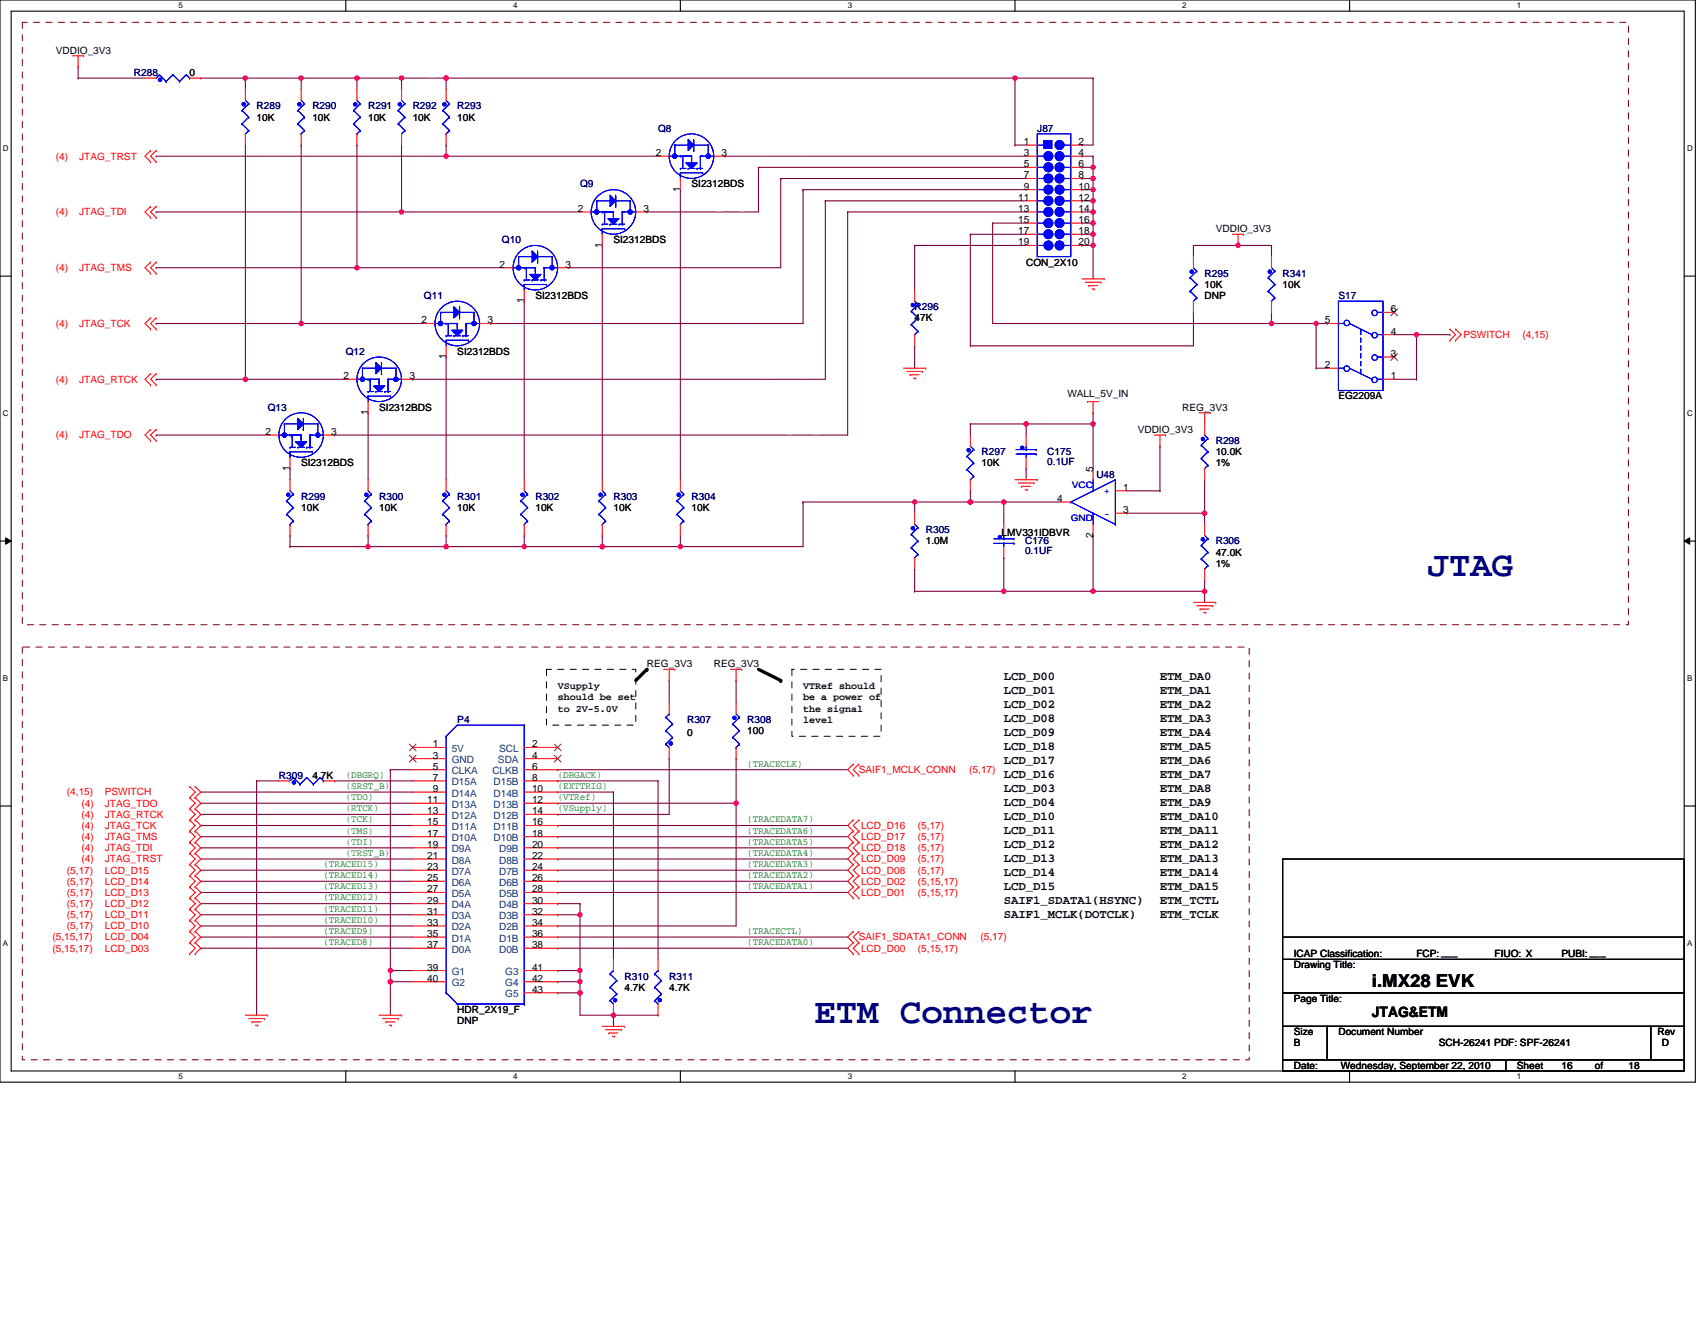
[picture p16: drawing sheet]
<svg xmlns="http://www.w3.org/2000/svg" width="279mm" height="216mm" viewBox="0 0 279 216" stroke-linecap="round" stroke-linejoin="round" font-family="sans-serif">
<defs><g id="words">
<g font-size="5.8" fill="#000080">
<text x="234.1" y="94.5">JTAG</text>
<text x="133.5" y="167.6">ETM Connector</text>
</g>
<text font-size="2.9" x="224.9" y="161.8">i.MX28 EVK</text>
<text font-size="2.4" x="224.9" y="166.8">JTAG&amp;ETM</text>
<g font-size="2">
<text x="164.6" y="111.4">LCD_D00</text>
<text x="164.6" y="113.7">LCD_D01</text>
<text x="190.2" y="111.4">ETM_DA0</text>
<text x="190.2" y="113.7">ETM_DA1</text>
<text x="164.6" y="116">LCD_D02</text>
<text x="164.6" y="118.3">LCD_D08</text>
<text x="190.2" y="116">ETM_DA2</text>
<text x="190.2" y="118.3">ETM_DA3</text>
<text x="164.6" y="120.6">LCD_D09</text>
<text x="164.6" y="122.9">LCD_D18</text>
<text x="164.6" y="125.2">LCD_D17</text>
<text x="190.2" y="120.6">ETM_DA4</text>
<text x="190.2" y="122.9">ETM_DA5</text>
<text x="190.2" y="125.2">ETM_DA6</text>
<text x="164.6" y="127.5">LCD_D16</text>
<text x="164.6" y="129.8">LCD_D03</text>
<text x="190.2" y="127.5">ETM_DA7</text>
<text x="190.2" y="129.8">ETM_DA8</text>
<text x="164.6" y="132.1">LCD_D04</text>
<text x="164.6" y="134.4">LCD_D10</text>
<text x="164.6" y="136.7">LCD_D11</text>
<text x="190.2" y="132.1">ETM_DA9</text>
<text x="190.2" y="134.4">ETM_DA10</text>
<text x="190.2" y="136.7">ETM_DA11</text>
<text x="164.6" y="139">LCD_D12</text>
<text x="164.6" y="141.3">LCD_D13</text>
<text x="164.6" y="143.6">LCD_D14</text>
<text x="190.2" y="139">ETM_DA12</text>
<text x="190.2" y="141.3">ETM_DA13</text>
<text x="190.2" y="143.6">ETM_DA14</text>
<text x="164.6" y="145.9">LCD_D15</text>
<text x="164.6" y="148.2">SAIF1_SDATA1(HSYNC)</text>
<text x="190.2" y="145.9">ETM_DA15</text>
<text x="190.2" y="148.2">ETM_TCTL</text>
<text x="164.6" y="150.5">SAIF1_MCLK(DOTCLK)</text>
<text x="190.2" y="150.5">ETM_TCLK</text>
</g>
<g font-size="1.7">
<text x="167.9" y="23.8">1</text>
<text x="176.8" y="23.8">2</text>
<text x="107.5" y="25.6">2</text>
<text x="118.3" y="25.6">3</text>
<text x="167.9" y="25.6">3</text>
<text x="167.9" y="27.4">5</text>
<text x="167.9" y="29.3">7</text>
<text x="176.8" y="25.6">4</text>
<text x="176.8" y="27.4">6</text>
<text x="176.8" y="29.3">8</text>
<text x="94.7" y="34.7">2</text>
<text x="105.5" y="34.7">3</text>
<text x="111.5" y="31.5" transform="rotate(-90 111.5 31.5)">1</text>
<text x="167" y="32.9">11</text>
<text x="167" y="34.7">13</text>
<text x="167.9" y="31.1">9</text>
<text x="176.8" y="31.1">10</text>
<text x="176.8" y="32.9">12</text>
<text x="176.8" y="34.7">14</text>
<text x="98.7" y="40.6" transform="rotate(-90 98.7 40.6)">1</text>
<text x="167" y="36.6">15</text>
<text x="167" y="38.4">17</text>
<text x="167" y="40.2">19</text>
<text x="176.8" y="36.6">16</text>
<text x="176.8" y="38.4">18</text>
<text x="176.8" y="40.2">20</text>
<text x="81.9" y="43.9">2</text>
<text x="92.7" y="43.9">3</text>
<text x="69.1" y="53">2</text>
<text x="79.9" y="53">3</text>
<text x="85.9" y="49.8" transform="rotate(-90 85.9 49.8)">1</text>
<text x="217.3" y="53">5</text>
<text x="228" y="51.2">6</text>
<text x="73.1" y="58.9" transform="rotate(-90 73.1 58.9)">1</text>
<text x="228" y="58.5">3</text>
<text x="228" y="54.9">4</text>
<text x="56.3" y="62.2">2</text>
<text x="67.1" y="62.2">3</text>
<text x="217.3" y="60.3">2</text>
<text x="228" y="62.2">1</text>
<text x="43.5" y="71.3">2</text>
<text x="54.3" y="71.3">3</text>
<text x="60.3" y="68" transform="rotate(-90 60.3 68)">1</text>
<text x="47.5" y="77.2" transform="rotate(-90 47.5 77.2)">1</text>
<text x="179.2" y="77.4" transform="rotate(-90 179.2 77.4)">5</text>
<text x="173.4" y="82.3">4</text>
<text x="184.2" y="80.5">1</text>
<text x="179.2" y="88.2" transform="rotate(-90 179.2 88.2)">2</text>
<text x="184.2" y="84.1">3</text>
<text x="71" y="122.5">1</text>
<text x="71" y="124.4">3</text>
<text x="87.2" y="122.5">2</text>
<text x="87.2" y="124.4">4</text>
<text x="70" y="131.7">11</text>
<text x="71" y="126.2">5</text>
<text x="71" y="128">7</text>
<text x="71" y="129.8">9</text>
<text x="87.2" y="126.2">6</text>
<text x="87.2" y="128">8</text>
<text x="87.2" y="129.8">10</text>
<text x="87.2" y="131.7">12</text>
<text x="70" y="133.5">13</text>
<text x="70" y="135.3">15</text>
<text x="70" y="137.1">17</text>
<text x="87.2" y="133.5">14</text>
<text x="87.2" y="135.3">16</text>
<text x="87.2" y="137.1">18</text>
<text x="70" y="139">19</text>
<text x="70" y="140.8">21</text>
<text x="70" y="142.6">23</text>
<text x="87.2" y="139">20</text>
<text x="87.2" y="140.8">22</text>
<text x="87.2" y="142.6">24</text>
<text x="70" y="144.5">25</text>
<text x="70" y="146.3">27</text>
<text x="70" y="148.1">29</text>
<text x="70" y="150">31</text>
<text x="87.2" y="144.5">26</text>
<text x="87.2" y="146.3">28</text>
<text x="87.2" y="148.1">30</text>
<text x="87.2" y="150">32</text>
<text x="70" y="151.8">33</text>
<text x="70" y="153.6">35</text>
<text x="70" y="155.4">37</text>
<text x="87.2" y="151.8">34</text>
<text x="87.2" y="153.6">36</text>
<text x="87.2" y="155.4">38</text>
<text x="70" y="159.1">39</text>
<text x="70" y="160.9">40</text>
<text x="87.2" y="159.1">41</text>
<text x="87.2" y="160.9">42</text>
<text x="87.2" y="162.8">43</text>
</g>
<g font-size="1.7" fill="#004080">
<text x="74.1" y="123.3">5V</text>
<text x="74.1" y="125.1">GND</text>
<text x="81.7" y="125.1">SDA</text>
<text x="81.8" y="123.3">SCL</text>
<text x="74.1" y="126.9">CLKA</text>
<text x="74.1" y="128.8">D15A</text>
<text x="74.1" y="130.6">D14A</text>
<text x="80.7" y="126.9">CLKB</text>
<text x="80.9" y="128.8">D15B</text>
<text x="80.9" y="130.6">D14B</text>
<text x="74.1" y="132.4">D13A</text>
<text x="74.1" y="134.2">D12A</text>
<text x="74.1" y="136.1">D11A</text>
<text x="74.1" y="137.9">D10A</text>
<text x="80.9" y="132.4">D13B</text>
<text x="80.9" y="134.2">D12B</text>
<text x="80.9" y="136.1">D11B</text>
<text x="80.9" y="137.9">D10B</text>
<text x="74.1" y="139.7">D9A</text>
<text x="74.1" y="141.6">D8A</text>
<text x="74.1" y="143.4">D7A</text>
<text x="81.8" y="139.7">D9B</text>
<text x="81.8" y="141.6">D8B</text>
<text x="81.8" y="143.4">D7B</text>
<text x="74.1" y="145.2">D6A</text>
<text x="74.1" y="147">D5A</text>
<text x="74.1" y="148.9">D4A</text>
<text x="81.8" y="145.2">D6B</text>
<text x="81.8" y="147">D5B</text>
<text x="81.8" y="148.9">D4B</text>
<text x="74.1" y="150.7">D3A</text>
<text x="74.1" y="152.5">D2A</text>
<text x="74.1" y="154.4">D1A</text>
<text x="81.8" y="150.7">D3B</text>
<text x="81.8" y="152.5">D2B</text>
<text x="81.8" y="154.4">D1B</text>
<text x="74.1" y="156.2">D0A</text>
<text x="74.1" y="159.9">G1</text>
<text x="74.1" y="161.7">G2</text>
<text x="81.8" y="156.2">D0B</text>
<text x="82.8" y="159.9">G3</text>
<text x="82.8" y="161.7">G4</text>
<text x="82.8" y="163.5">G5</text>
</g>
<g font-size="1.6">
<text x="9.1" y="8.8">VDDIO_3V3</text>
<text x="31.1" y="12.4">0</text>
<text x="42.1" y="19.8">10K</text>
<text x="51.2" y="19.8">10K</text>
<text x="60.4" y="19.8">10K</text>
<text x="67.7" y="19.8">10K</text>
<text x="75" y="19.8">10K</text>
<text x="113.4" y="30.7">SI2312BDS</text>
<text x="100.6" y="39.9">SI2312BDS</text>
<text x="199.3" y="38">VDDIO_3V3</text>
<text x="168.3" y="43.5">CON_2X10</text>
<text x="197.5" y="47.2">10K</text>
<text x="210.3" y="47.2">10K</text>
<text x="87.8" y="49">SI2312BDS</text>
<text x="150" y="52.7">47K</text>
<text x="197.5" y="49">DNP</text>
<text x="75" y="58.2">SI2312BDS</text>
<text x="175" y="65.1">WALL_5V_IN</text>
<text x="219.5" y="65.5">EG2209A</text>
<text x="62.2" y="67.3">SI2312BDS</text>
<text x="186.5" y="71">VDDIO_3V3</text>
<text x="193.9" y="67.3">REG_3V3</text>
<text x="49.4" y="76.5">SI2312BDS</text>
<text x="160.9" y="76.5">10K</text>
<text x="199.3" y="74.6">10.0K</text>
<text x="199.3" y="76.5">1%</text>
<text x="49.4" y="83.8">10K</text>
<text x="62.2" y="83.8">10K</text>
<text x="75" y="83.8">10K</text>
<text x="87.8" y="83.8">10K</text>
<text x="100.6" y="83.8">10K</text>
<text x="113.4" y="83.8">10K</text>
<text x="151.8" y="89.3">1.0M</text>
<text x="164.2" y="87.8">LMV331IDBVR</text>
<text x="199.3" y="91.1">47.0K</text>
<text x="199.3" y="92.9">1%</text>
<text x="91.4" y="112.9">VSupply</text>
<text x="106.1" y="109.4">REG_3V3</text>
<text x="117" y="109.4">REG_3V3</text>
<text x="131.7" y="112.9">VTRef should</text>
<text x="91.4" y="114.8">should be set</text>
<text x="91.4" y="116.7">to 2V-5.0V</text>
<text x="131.7" y="114.8">be a power of</text>
<text x="131.7" y="116.7">the signal</text>
<text x="131.7" y="118.6">level</text>
<text x="112.7" y="120.7">0</text>
<text x="122.5" y="120.3">100</text>
<text x="51.2" y="127.7">4.7K</text>
<text x="212.1" y="158.7">Drawing Title:</text>
<text x="212.1" y="156.9">ICAP Classification:</text>
<text x="232.3" y="156.9">FCP:___</text>
<text x="245.1" y="156.9">FIUO: X</text>
<text x="256" y="156.9">PUBI:___</text>
<text x="75" y="166.1">HDR_2X19_F</text>
<text x="75" y="167.9">DNP</text>
<text x="102.4" y="162.4">4.7K</text>
<text x="109.7" y="162.4">4.7K</text>
<text x="212.1" y="164.2">Page Title:</text>
<text x="212.1" y="169.7">Size</text>
<text x="212.1" y="171.6">B</text>
<text x="219.5" y="169.7">Document Number</text>
<text x="235.9" y="171.6">SCH-26241 PDF: SPF-26241</text>
<text x="271.8" y="169.7">Rev</text>
<text x="272.5" y="171.6">D</text>
<text x="212.1" y="175.2">Date:</text>
<text x="219.8" y="175.2">Wednesday, September 22, 2010</text>
<text x="248.7" y="175.2">Sheet</text>
<text x="256" y="175.2">16</text>
<text x="261.5" y="175.2">of</text>
<text x="267" y="175.2">18</text>
</g>
<g font-size="1.6" fill="#000080">
<text x="21.9" y="12.4">R288</text>
<text x="42.1" y="17.9">R289</text>
<text x="51.2" y="17.9">R290</text>
<text x="60.4" y="17.9">R291</text>
<text x="67.7" y="17.9">R292</text>
<text x="75" y="17.9">R293</text>
<text x="107.9" y="21.6">Q8</text>
<text x="170.1" y="21.6">J87</text>
<text x="95.1" y="30.7">Q9</text>
<text x="82.3" y="39.9">Q10</text>
<text x="197.5" y="45.4">R295</text>
<text x="210.3" y="45.4">R341</text>
<text x="69.5" y="49">Q11</text>
<text x="150" y="50.9">R296</text>
<text x="219.5" y="49">S17</text>
<text x="56.7" y="58.2">Q12</text>
<text x="43.9" y="67.3">Q13</text>
<text x="160.9" y="74.6">R297</text>
<text x="171.7" y="74.6">C175</text>
<text x="171.7" y="76.3">0.1UF</text>
<text x="199.3" y="72.8">R298</text>
<text x="49.4" y="81.9">R299</text>
<text x="62.2" y="81.9">R300</text>
<text x="75" y="81.9">R301</text>
<text x="87.8" y="81.9">R302</text>
<text x="100.6" y="81.9">R303</text>
<text x="113.4" y="81.9">R304</text>
<text x="179.8" y="78.3">U48</text>
<text x="151.8" y="87.4">R305</text>
<text x="168.1" y="89.3">C176</text>
<text x="199.3" y="89.3">R306</text>
<text x="168.1" y="90.9">0.1UF</text>
<text x="75" y="118.5">P4</text>
<text x="112.7" y="118.5">R307</text>
<text x="122.5" y="118.5">R308</text>
<text x="45.7" y="127.7">R309</text>
<text x="102.4" y="160.6">R310</text>
<text x="109.7" y="160.6">R311</text>
</g>
<g font-size="1.6" fill="#fff">
<text x="66.2" y="12.4">JTAG_3.3V</text>
<text x="121.1" y="25.2">JTAG_RESET_IN</text>
<text x="113.4" y="34.4">JTAG_TDI_IN</text>
<text x="115.6" y="43.5">JTAG_TMS_IN</text>
<text x="117.4" y="52.7">JTAG_TCK_IN</text>
<text x="121.1" y="61.8">JTAG_RTCLK_IN</text>
<text x="124.7" y="71">JTAG_TDO_IN</text>
<text x="72.8" y="76.4" transform="rotate(-90 72.8 76.4)">JTAG_TCK_GATE</text>
<text x="85.6" y="74.6" transform="rotate(-90 85.6 74.6)">JTAG_TMS_GATE</text>
<text x="98.4" y="76.4" transform="rotate(-90 98.4 76.4)">JTAG_TDI_GATE</text>
<text x="47.2" y="78.3" transform="rotate(-90 47.2 78.3)">JTAG_TDO_GATE</text>
<text x="60" y="78.3" transform="rotate(-90 60 78.3)">JTAG_RTCLK_GATE</text>
<text x="111.2" y="78.3" transform="rotate(-90 111.2 78.3)">JTAG_RESET_GATE</text>
</g>
<g font-size="1.6" fill="#f00">
<text x="9.1" y="26.2">(4)</text>
<text x="13" y="26.2">JTAG_TRST</text>
<text x="9.1" y="35.3">(4)</text>
<text x="13" y="35.3">JTAG_TDI</text>
<text x="9.1" y="44.4">(4)</text>
<text x="13" y="44.4">JTAG_TMS</text>
<text x="9.1" y="53.6">(4)</text>
<text x="13" y="53.6">JTAG_TCK</text>
<text x="239.9" y="55.4">PSWITCH</text>
<text x="249.6" y="55.4">(4,15)</text>
<text x="9.1" y="62.7">(4)</text>
<text x="13" y="62.7">JTAG_RTCK</text>
<text x="9.1" y="71.9">(4)</text>
<text x="13" y="71.9">JTAG_TDO</text>
<text x="11" y="130.4">(4,15)</text>
<text x="17.2" y="130.4">PSWITCH</text>
<text x="140.8" y="126.7">SAIF1_MCLK_CONN</text>
<text x="158.9" y="126.7">(5,17)</text>
<text x="13.4" y="137.7">(4)</text>
<text x="13.4" y="135.9">(4)</text>
<text x="13.4" y="132.2">(4)</text>
<text x="13.4" y="134.1">(4)</text>
<text x="17.2" y="137.7">JTAG_TMS</text>
<text x="17.2" y="135.9">JTAG_TCK</text>
<text x="17.2" y="132.2">JTAG_TDO</text>
<text x="17.2" y="134.1">JTAG_RTCK</text>
<text x="141.2" y="135.9">LCD_D16</text>
<text x="141.2" y="137.7">LCD_D17</text>
<text x="150.5" y="135.9">(5,17)</text>
<text x="150.5" y="137.7">(5,17)</text>
<text x="11" y="143.2">(5,17)</text>
<text x="13.4" y="139.6">(4)</text>
<text x="13.4" y="141.4">(4)</text>
<text x="17.2" y="143.2">LCD_D15</text>
<text x="17.2" y="139.6">JTAG_TDI</text>
<text x="17.2" y="141.4">JTAG_TRST</text>
<text x="141.2" y="139.6">LCD_D18</text>
<text x="141.2" y="141.4">LCD_D09</text>
<text x="141.2" y="143.2">LCD_D08</text>
<text x="150.5" y="139.6">(5,17)</text>
<text x="150.5" y="141.4">(5,17)</text>
<text x="150.5" y="143.2">(5,17)</text>
<text x="11" y="145">(5,17)</text>
<text x="11" y="146.9">(5,17)</text>
<text x="11" y="148.7">(5,17)</text>
<text x="17.2" y="145">LCD_D14</text>
<text x="17.2" y="146.9">LCD_D13</text>
<text x="17.2" y="148.7">LCD_D12</text>
<text x="141.2" y="145">LCD_D02</text>
<text x="141.2" y="146.9">LCD_D01</text>
<text x="150.5" y="145">(5,15,17)</text>
<text x="150.5" y="146.9">(5,15,17)</text>
<text x="8.6" y="154.2">(5,15,17)</text>
<text x="11" y="150.5">(5,17)</text>
<text x="11" y="152.3">(5,17)</text>
<text x="17.2" y="150.5">LCD_D11</text>
<text x="17.2" y="152.3">LCD_D10</text>
<text x="17.2" y="154.2">LCD_D04</text>
<text x="140.8" y="154.2">SAIF1_SDATA1_CONN</text>
<text x="160.7" y="154.2">(5,17)</text>
<text x="8.6" y="156">(5,15,17)</text>
<text x="17.2" y="156">LCD_D03</text>
<text x="141.2" y="156">LCD_D00</text>
<text x="150.5" y="156">(5,15,17)</text>
</g>
<g font-size="1.6" fill="#00f">
<text x="181" y="81">+</text>
<text x="181" y="84.7">-</text>
</g>
<g font-size="1.6" fill="#008000">
<text x="122.5" y="125.7">(TRACECLK)</text>
<text x="56.7" y="131.2">(TDO)</text>
<text x="56.7" y="129.3">(SRST_B)</text>
<text x="56.7" y="127.5">(DBGRQ)</text>
<text x="91.4" y="129.3">(EXTTRIG)</text>
<text x="91.4" y="127.5">(DBGACK)</text>
<text x="91.4" y="131.2">(VTRef)</text>
<text x="56.7" y="136.6">(TMS)</text>
<text x="56.7" y="133">(RTCK)</text>
<text x="56.7" y="134.8">(TCK)</text>
<text x="91.4" y="133">(VSupply)</text>
<text x="122.5" y="134.8">(TRACEDATA7)</text>
<text x="122.5" y="136.6">(TRACEDATA6)</text>
<text x="53" y="144">(TRACED14)</text>
<text x="53" y="142.1">(TRACED15)</text>
<text x="56.7" y="138.5">(TDI)</text>
<text x="56.7" y="140.3">(TRST_B)</text>
<text x="122.5" y="144">(TRACEDATA2)</text>
<text x="122.5" y="140.3">(TRACEDATA4)</text>
<text x="122.5" y="138.5">(TRACEDATA5)</text>
<text x="122.5" y="142.1">(TRACEDATA3)</text>
<text x="53" y="145.8">(TRACED13)</text>
<text x="53" y="147.6">(TRACED12)</text>
<text x="53" y="149.4">(TRACED11)</text>
<text x="122.5" y="145.8">(TRACEDATA1)</text>
<text x="53" y="153.1">(TRACED9)</text>
<text x="53" y="151.3">(TRACED10)</text>
<text x="53" y="154.9">(TRACED8)</text>
<text x="122.5" y="153.1">(TRACECTL)</text>
<text x="122.5" y="154.9">(TRACEDATA0)</text>
</g>
<g font-size="1.5" fill="#00f">
<text x="175.7" y="80">VCC</text>
<text x="175.6" y="85.4">GND</text>
</g>
<g font-size="1.3">
<text x="29.3" y="1.4">5</text>
<text x="84.1" y="1.4">4</text>
<text x="139" y="1.4">3</text>
<text x="193.9" y="1.4">2</text>
<text x="248.7" y="1.4">1</text>
<text x=".5" y="24.7">D</text>
<text x="276.6" y="24.7">D</text>
<text x=".5" y="68.2">C</text>
<text x="276.6" y="68.2">C</text>
<text x=".5" y="111.6">B</text>
<text x="276.6" y="111.6">B</text>
<text x=".5" y="155">A</text>
<text x="276.6" y="155">A</text>
<text x="29.3" y="176.9">5</text>
<text x="84.1" y="176.9">4</text>
<text x="139" y="176.9">3</text>
<text x="193.9" y="176.9">2</text>
<text x="248.7" y="176.9">1</text>
</g>
</g></defs>
<path d="M0 0h278v177.4h-278zM1.8 1.8h274.4v173.8h-274.4z" fill="none" stroke="#000" stroke-width=".18"/>
<g fill="#fff">
<path d="M29.3 .2h.7v1.5h-.7z"/>
<path d="M29.3 175.8h.7v1.4h-.7z"/>
</g>
<path d="M56.7 0v1.8M56.7 175.6v1.8" fill="none" stroke="#000" stroke-width=".18"/>
<g fill="#fff">
<path d="M84.1 .2h.8v1.5h-.8z"/>
<path d="M84.1 175.8h.8v1.4h-.8z"/>
</g>
<path d="M111.6 0v1.8M111.6 175.6v1.8" fill="none" stroke="#000" stroke-width=".18"/>
<g fill="#fff">
<path d="M139 .2h.7v1.5h-.7z"/>
<path d="M139 175.8h.7v1.4h-.7z"/>
</g>
<path d="M166.4 0v1.8M166.4 175.6v1.8" fill="none" stroke="#000" stroke-width=".18"/>
<g fill="#fff">
<path d="M193.9 .2h.7v1.5h-.7z"/>
<path d="M193.9 175.8h.7v1.4h-.7z"/>
</g>
<path d="M221.3 0v1.8M221.3 175.6v1.8" fill="none" stroke="#000" stroke-width=".18"/>
<g fill="#fff">
<path d="M248.7 .2h.7v1.5h-.7z"/>
<path d="M248.7 175.8h.7v1.4h-.7z"/>
<path d="M.5 23.5h.9v1.5h-.9z"/>
<path d="M276.6 23.5h1v1.5h-1z"/>
<path d="M.5 67h.9v1.4h-.9z"/>
<path d="M276.6 67h1v1.4h-1z"/>
</g>
<path d="M0 45.3h1.8M276.2 45.3h1.8" fill="none" stroke="#000" stroke-width=".18"/>
<g fill="#fff">
<path d="M.5 110.4h.8v1.5h-.8z"/>
<path d="M276.6 110.4h.9v1.5h-.9z"/>
</g>
<path d="M0 88.7h1.8M276.2 88.7h1.8" fill="none" stroke="#000" stroke-width=".18"/>
<path d="M.9 88.2l.9 .5-.9 .5zM276.2 88.7l.9-.5v1z" fill="#000"/>
<path d="M.9 88.2l.9 .5-.9 .5zM276.2 88.7l.9-.5v1z" fill="none" stroke="#000" stroke-width=".16"/>
<g fill="#fff">
<path d="M.4 153.8h.9v1.5h-.9z"/>
<path d="M276.6 153.8h.9v1.5h-.9z"/>
</g>
<path d="M0 132.1h1.8M276.2 132.1h1.8" fill="none" stroke="#000" stroke-width=".18"/>
<path d="M65.8 12.8h.1M65.8 12.8h7.4" fill="none" stroke="#800040" stroke-width=".18"/>
<circle cx="73.2" cy="12.8" r=".36" fill="#f0f"/>
<circle cx="73.2" cy="12.8" r=".36" fill="none" stroke="#f0f" stroke-width=".18"/>
<circle cx="65.8" cy="12.8" r=".36" fill="#f0f"/>
<circle cx="65.8" cy="12.8" r=".36" fill="none" stroke="#f0f" stroke-width=".18"/>
<path d="M197.5 96.9h.1M197.5 96.9v1.9" fill="none" stroke="#800040" stroke-width=".18"/>
<circle cx="197.5" cy="96.9" r=".36" fill="#f0f"/>
<circle cx="197.5" cy="96.9" r=".36" fill="none" stroke="#f0f" stroke-width=".18"/>
<path d="M49.4 53h.1M49.4 53h20.1M58.5 43.9h.1M58.5 43.9h23.8M40.2 62.2h.1M40.2 62.2h16.5" fill="none" stroke="#800040" stroke-width=".18"/>
<circle cx="58.5" cy="43.9" r=".36" fill="#f0f"/>
<circle cx="58.5" cy="43.9" r=".36" fill="none" stroke="#f0f" stroke-width=".18"/>
<path d="M65.8 34.7h.1M65.8 34.7h29.3M179.2 69.5h.1M179.2 69.5v7.3M197.5 84.1h.1M197.5 84.1v1.9" fill="none" stroke="#800040" stroke-width=".18"/>
<circle cx="197.5" cy="84.1" r=".36" fill="#f0f"/>
<circle cx="197.5" cy="84.1" r=".36" fill="none" stroke="#f0f" stroke-width=".18"/>
<path d="M73.2 25.6h.1M73.2 25.6h34.7" fill="none" stroke="#800040" stroke-width=".18"/>
<circle cx="73.2" cy="25.6" r=".36" fill="#f0f"/>
<circle cx="73.2" cy="25.6" r=".36" fill="none" stroke="#f0f" stroke-width=".18"/>
<path d="M159.1 82.3h.1M159.1 82.3h5.5" fill="none" stroke="#800040" stroke-width=".18"/>
<circle cx="164.6" cy="82.3" r=".36" fill="#f0f"/>
<circle cx="164.6" cy="82.3" r=".36" fill="none" stroke="#f0f" stroke-width=".18"/>
<circle cx="159.1" cy="82.3" r=".36" fill="#f0f"/>
<circle cx="159.1" cy="82.3" r=".36" fill="none" stroke="#f0f" stroke-width=".18"/>
<path d="M150 82.3h.1M150 82.3h9.1" fill="none" stroke="#800040" stroke-width=".18"/>
<circle cx="159.1" cy="82.3" r=".36" fill="#f0f"/>
<circle cx="159.1" cy="82.3" r=".36" fill="none" stroke="#f0f" stroke-width=".18"/>
<circle cx="150" cy="82.3" r=".36" fill="#f0f"/>
<circle cx="150" cy="82.3" r=".36" fill="none" stroke="#f0f" stroke-width=".18"/>
<path d="M166.4 12.8h.1M166.4 12.8v11M166.4 23.8h.1M166.4 23.8h1.9M159.1 69.5h.1M159.1 69.5h9.2M164.6 82.3h.1M164.6 82.3v3.7M164.6 82.3h9.1" fill="none" stroke="#800040" stroke-width=".18"/>
<circle cx="166.4" cy="12.8" r=".36" fill="#f0f"/>
<circle cx="166.4" cy="12.8" r=".36" fill="none" stroke="#f0f" stroke-width=".18"/>
<g fill="none" stroke="#800040" stroke-width=".18">
<path d="M12.8 12.8h.1M12.8 12.8h11M166.4 12.8h.1M166.4 12.8h12.8M179.2 12.8h.1M179.2 12.8v11h-1.8M162.8 36.6h.1M162.8 36.6h5.5M177.4 23.8h.1M177.4 40.2h.1M177.4 40.2h1.8M150 96.9h.1"/>
<path d="M164.6 91.4h.1M164.6 91.4v5.5h-14.6"/>
</g>
<circle cx="179.2" cy="40.2" r=".36" fill="#f0f"/>
<circle cx="179.2" cy="40.2" r=".36" fill="none" stroke="#f0f" stroke-width=".18"/>
<path d="M179.2 40.2h.1M179.2 40.2v5.5M25.6 71.3h.1M25.6 71.3h18.3M159.1 69.5h.1M159.1 69.5v1.8M168.3 69.5h.1M168.3 69.5h10.9" fill="none" stroke="#800040" stroke-width=".18"/>
<circle cx="179.2" cy="69.5" r=".36" fill="#f0f"/>
<circle cx="179.2" cy="69.5" r=".36" fill="none" stroke="#f0f" stroke-width=".18"/>
<circle cx="168.2" cy="69.5" r=".36" fill="#f0f"/>
<circle cx="168.2" cy="69.5" r=".36" fill="none" stroke="#f0f" stroke-width=".18"/>
<path d="M177.4 38.4h.1M177.4 38.4h1.8" fill="none" stroke="#800040" stroke-width=".18"/>
<circle cx="179.2" cy="38.4" r=".36" fill="#f0f"/>
<circle cx="179.2" cy="38.4" r=".36" fill="none" stroke="#f0f" stroke-width=".18"/>
<path d="M177.4 36.6h.1M177.4 36.6h1.8" fill="none" stroke="#800040" stroke-width=".18"/>
<circle cx="179.2" cy="36.6" r=".36" fill="#f0f"/>
<circle cx="179.2" cy="36.6" r=".36" fill="none" stroke="#f0f" stroke-width=".18"/>
<path d="M177.4 34.7h.1M177.4 32.9h.1M177.4 32.9h1.8M179.2 36.6h.1M179.2 32.9h.1M179.2 32.9v1.8h-1.8M179.2 36.6v1.8M168.3 69.5h.1M168.3 69.5v1.8" fill="none" stroke="#800040" stroke-width=".18"/>
<circle cx="179.2" cy="34.7" r=".36" fill="#f0f"/>
<circle cx="179.2" cy="34.7" r=".36" fill="none" stroke="#f0f" stroke-width=".18"/>
<circle cx="179.2" cy="32.9" r=".36" fill="#f0f"/>
<circle cx="179.2" cy="32.9" r=".36" fill="none" stroke="#f0f" stroke-width=".18"/>
<path d="M177.4 31.1h.1M177.4 29.3h.1M177.4 27.4h.1M177.4 25.6h.1M177.4 31.1h1.8M177.4 29.3h1.8M177.4 27.4h1.8M177.4 25.6h1.8M179.2 31.1h.1M179.2 31.1v1.8M168.3 76.8h.1M168.3 76.8v1.8" fill="none" stroke="#800040" stroke-width=".18"/>
<circle cx="179.2" cy="31.1" r=".36" fill="#f0f"/>
<circle cx="179.2" cy="31.1" r=".36" fill="none" stroke="#f0f" stroke-width=".18"/>
<path d="M65.8 23.8h.1M65.8 23.8v10.9M73.2 23.8h.1M73.2 23.8v1.8" fill="none" stroke="#800040" stroke-width=".18"/>
<circle cx="65.8" cy="34.7" r=".36" fill="#f0f"/>
<circle cx="65.8" cy="34.7" r=".36" fill="none" stroke="#f0f" stroke-width=".18"/>
<path d="M40.2 23.8h.1M40.2 23.8v38.4M58.5 23.8h.1M58.5 23.8v20.1h-32.9M25.6 43.9h.1" fill="none" stroke="#800040" stroke-width=".18"/>
<circle cx="40.2" cy="62.2" r=".36" fill="#f0f"/>
<circle cx="40.2" cy="62.2" r=".36" fill="none" stroke="#f0f" stroke-width=".18"/>
<path d="M25.6 25.6h.1M25.6 25.6h47.6M49.4 23.8h.1M49.4 23.8v29.2" fill="none" stroke="#800040" stroke-width=".18"/>
<circle cx="49.4" cy="53" r=".36" fill="#f0f"/>
<circle cx="49.4" cy="53" r=".36" fill="none" stroke="#f0f" stroke-width=".18"/>
<path d="M40.2 12.8h.1M40.2 12.8v1.8M40.2 12.8h9.2M49.4 12.8h.1M49.4 12.8v1.8M197.5 67.7h.1M197.5 67.7v1.8" fill="none" stroke="#800040" stroke-width=".18"/>
<circle cx="40.2" cy="12.8" r=".36" fill="#f0f"/>
<circle cx="40.2" cy="12.8" r=".36" fill="none" stroke="#f0f" stroke-width=".18"/>
<path d="M49.4 12.8h.1M49.4 12.8h9.1M58.5 12.8h.1M58.5 12.8v1.8" fill="none" stroke="#800040" stroke-width=".18"/>
<circle cx="49.4" cy="12.8" r=".36" fill="#f0f"/>
<circle cx="49.4" cy="12.8" r=".36" fill="none" stroke="#f0f" stroke-width=".18"/>
<path d="M58.5 12.8h.1M58.5 12.8h7.3M65.8 12.8h.1M65.8 12.8v1.8" fill="none" stroke="#800040" stroke-width=".18"/>
<circle cx="58.5" cy="12.8" r=".36" fill="#f0f"/>
<circle cx="58.5" cy="12.8" r=".36" fill="none" stroke="#f0f" stroke-width=".18"/>
<path d="M73.2 12.8h.1M73.2 12.8v1.8M164.6 96.9h.1M164.6 96.9h14.6" fill="none" stroke="#800040" stroke-width=".18"/>
<circle cx="179.2" cy="96.9" r=".36" fill="#f0f"/>
<circle cx="179.2" cy="96.9" r=".36" fill="none" stroke="#f0f" stroke-width=".18"/>
<circle cx="164.6" cy="96.9" r=".36" fill="#f0f"/>
<circle cx="164.6" cy="96.9" r=".36" fill="none" stroke="#f0f" stroke-width=".18"/>
<g fill="none" stroke="#800040" stroke-width=".18">
<path d="M12.8 11h.1M12.8 11v1.8M111.6 31.1h.1M111.6 31.1v47.5M131.7 31.1h.1M131.7 31.1v21.9h-51.2M135.3 32.9h.1M135.3 32.9v29.3h-67.6M135.3 32.9h33M139 34.7h.1M139 34.7v36.6h-84.1M139 34.7h29.3"/>
<path d="M73.2 58.5h.1M73.2 58.5v20.1M80.5 53h.1M86 49.4h.1M86 49.4v29.2M98.8 40.2h.1M98.8 40.2v38.4M47.6 76.8h.1M47.6 76.8v1.8M54.9 71.3h.1M60.4 67.7h.1M60.4 67.7v10.9"/>
<path d="M67.7 62.2h.1M47.6 87.8h.1M47.6 89.6h.1M47.6 87.8v1.8M47.6 89.6h12.8M98.8 87.8h.1M98.8 87.8v1.8M179.2 87.8h.1M179.2 87.8v9.1"/>
</g>
<circle cx="98.8" cy="89.6" r=".36" fill="#f0f"/>
<circle cx="98.8" cy="89.6" r=".36" fill="none" stroke="#f0f" stroke-width=".18"/>
<path d="M131.7 31.1h.1M131.7 31.1h36.6M93.3 43.9h.1M93.3 43.9h34.7M73.2 87.8h.1M73.2 87.8v1.8M86 87.8h.1M86 89.6h.1M86 87.8v1.8M86 89.6h12.8" fill="none" stroke="#800040" stroke-width=".18"/>
<circle cx="85.9" cy="89.6" r=".36" fill="#f0f"/>
<circle cx="85.9" cy="89.6" r=".36" fill="none" stroke="#f0f" stroke-width=".18"/>
<path d="M106.1 34.7h.1M106.1 34.7h18.3M128 29.3h.1M128 29.3v14.6M128 29.3h40.3M60.4 87.8h.1M60.4 89.6h.1M60.4 87.8v1.8M60.4 89.6h12.8" fill="none" stroke="#800040" stroke-width=".18"/>
<circle cx="60.3" cy="89.6" r=".36" fill="#f0f"/>
<circle cx="60.3" cy="89.6" r=".36" fill="none" stroke="#f0f" stroke-width=".18"/>
<path d="M124.4 27.4h.1M124.4 27.4h43.9M124.4 27.4v7.3M179.2 25.6h.1M179.2 27.4h.1M179.2 25.6v3.7" fill="none" stroke="#800040" stroke-width=".18"/>
<circle cx="179.2" cy="27.4" r=".36" fill="#f0f"/>
<circle cx="179.2" cy="27.4" r=".36" fill="none" stroke="#f0f" stroke-width=".18"/>
<path d="M179.2 29.3h.1M179.2 29.3v1.8" fill="none" stroke="#800040" stroke-width=".18"/>
<circle cx="179.2" cy="29.3" r=".36" fill="#f0f"/>
<circle cx="179.2" cy="29.3" r=".36" fill="none" stroke="#f0f" stroke-width=".18"/>
<g fill="none" stroke="#800040" stroke-width=".18">
<path d="M32.9 12.8h.1M32.9 12.8h7.3M25.6 34.7h.1M25.6 34.7h40.2M118.9 25.6h.1M118.9 25.6h49.4M179.2 38.4h.1M179.2 34.7h.1M179.2 34.7v1.9M179.2 38.4v1.8M25.6 53h.1M25.6 53h23.8"/>
<path d="M25.6 62.2h.1M25.6 62.2h14.6M42.1 128h.1M42.1 128h3.6M42.1 128v38.4M91.4 131.7h.1M91.4 139h.1M91.4 126.2h.1M91.4 139h47.6M91.4 126.2h47.6M120.7 124.4h.1M120.7 124.4v7.3h-29.3"/>
<path d="M95.1 162.8h.1M95.1 162.8v3.6"/>
</g>
<circle cx="95.1" cy="162.8" r=".36" fill="#f0f"/>
<circle cx="95.1" cy="162.8" r=".36" fill="none" stroke="#f0f" stroke-width=".18"/>
<g fill="none" stroke="#800040" stroke-width=".18">
<path d="M32.9 135.3h.1M32.9 137.2h.1M32.9 139h.1M32.9 135.3h34.8M32.9 137.2h34.8M32.9 139h34.8M91.4 135.3h.1M91.4 129.8h.1M91.4 135.3h47.6M91.4 129.8h9.2M32.9 155.4h.1M32.9 155.4h34.8"/>
<path d="M64 159.1h.1M64 159.1h3.7M64 159.1v1.8M91.4 140.8h.1M91.4 140.8h47.6M95.1 148.1h.1M95.1 148.1v1.9"/>
</g>
<circle cx="64" cy="160.9" r=".36" fill="#f0f"/>
<circle cx="64" cy="160.9" r=".36" fill="none" stroke="#f0f" stroke-width=".18"/>
<g fill="none" stroke="#800040" stroke-width=".18">
<path d="M120.7 111.6h.1M120.7 111.6v3.6M32.9 129.8h.1M32.9 129.8h34.8M64 126.2h.1M64 126.2v32.9M91.4 133.5h.1M91.4 133.5h18.3M32.9 153.6h.1M32.9 153.6h34.8M91.4 146.3h.1M91.4 146.3h47.6"/>
<path d="M95.1 150h.1M95.1 150v9.1"/>
</g>
<circle cx="64" cy="159.1" r=".36" fill="#f0f"/>
<circle cx="64" cy="159.1" r=".36" fill="none" stroke="#f0f" stroke-width=".18"/>
<g fill="none" stroke="#800040" stroke-width=".18">
<path d="M109.7 111.6h.1M109.7 111.6v3.6M32.9 133.5h.1M32.9 133.5h34.8M91.4 128h.1M91.4 128h16.5M107.9 128h.1M107.9 128v29.3M32.9 150h.1M32.9 151.8h.1M32.9 146.3h.1M32.9 148.1h.1"/>
<path d="M32.9 150h34.8M32.9 151.8h34.8M32.9 146.3h34.8M32.9 148.1h34.8M91.4 153.6h.1M91.4 159.1h.1M91.4 153.6h47.6M91.4 159.1h3.7M95.1 159.1h.1M95.1 159.1v1.8"/>
</g>
<circle cx="95.1" cy="159.1" r=".36" fill="#f0f"/>
<circle cx="95.1" cy="159.1" r=".36" fill="none" stroke="#f0f" stroke-width=".18"/>
<path d="M64 160.9h.1M64 160.9h3.7" fill="none" stroke="#800040" stroke-width=".18"/>
<circle cx="64" cy="160.9" r=".36" fill="#f0f"/>
<circle cx="64" cy="160.9" r=".36" fill="none" stroke="#f0f" stroke-width=".18"/>
<path d="M91.4 162.8h.1M91.4 162.8h3.7" fill="none" stroke="#800040" stroke-width=".18"/>
<circle cx="95.1" cy="162.8" r=".36" fill="#f0f"/>
<circle cx="95.1" cy="162.8" r=".36" fill="none" stroke="#f0f" stroke-width=".18"/>
<path d="M91.4 160.9h.1M91.4 160.9h3.7" fill="none" stroke="#800040" stroke-width=".18"/>
<circle cx="95.1" cy="160.9" r=".36" fill="#f0f"/>
<circle cx="95.1" cy="160.9" r=".36" fill="none" stroke="#f0f" stroke-width=".18"/>
<g fill="none" stroke="#800040" stroke-width=".18">
<path d="M32.9 131.7h.1M32.9 131.7h34.8M54.9 128h.1M54.9 128h12.8M91.4 137.2h.1M91.4 137.2h47.6M100.6 129.8h.1M100.6 129.8v27.5M32.9 142.7h.1M32.9 144.5h.1M32.9 140.8h.1M32.9 142.7h34.8"/>
<path d="M32.9 144.5h34.8M32.9 140.8h34.8M91.4 155.4h.1M91.4 151.8h.1M91.4 150h.1M91.4 155.4h47.6M91.4 151.8h29.3M91.4 150h3.7M64 160.9h.1M64 160.9v5.5M95.1 160.9h.1M95.1 160.9v1.9"/>
<path d="M100.6 166.4h.1M100.6 166.4v1.9"/>
</g>
<circle cx="95.1" cy="150" r=".36" fill="#f0f"/>
<circle cx="95.1" cy="150" r=".36" fill="none" stroke="#f0f" stroke-width=".18"/>
<path d="M64 126.2h.1M64 126.2h3.7M91.4 148.1h.1M91.4 148.1h3.7M95.1 166.4h5.5M100.6 166.4h.1" fill="none" stroke="#800040" stroke-width=".18"/>
<circle cx="100.6" cy="166.4" r=".36" fill="#f0f"/>
<circle cx="100.6" cy="166.4" r=".36" fill="none" stroke="#f0f" stroke-width=".18"/>
<path d="M120.7 131.7h.1M120.7 131.7v20.1" fill="none" stroke="#800040" stroke-width=".18"/>
<circle cx="120.7" cy="131.7" r=".36" fill="#f0f"/>
<circle cx="120.7" cy="131.7" r=".36" fill="none" stroke="#f0f" stroke-width=".18"/>
<path d="M73.2 12.8h.1M73.2 12.8h93.2M109.7 124.4h.1M109.7 124.4v9.1M91.4 142.7h.1M91.4 144.5h.1M91.4 142.7h47.6M91.4 144.5h47.6" fill="none" stroke="#800040" stroke-width=".18"/>
<circle cx="73.2" cy="12.8" r=".36" fill="#f0f"/>
<circle cx="73.2" cy="12.8" r=".36" fill="none" stroke="#f0f" stroke-width=".18"/>
<path d="M179.2 67.7h.1M179.2 67.7v1.8M73.2 89.6h.1M73.2 89.6h12.8M150 93.3h.1M150 93.3v3.6M159.1 80.5h.1M159.1 80.5v1.8" fill="none" stroke="#800040" stroke-width=".18"/>
<circle cx="73.2" cy="89.6" r=".36" fill="#f0f"/>
<circle cx="73.2" cy="89.6" r=".36" fill="none" stroke="#f0f" stroke-width=".18"/>
<g fill="none" stroke="#800040" stroke-width=".18">
<path d="M159.1 38.4h.1M159.1 38.4h9.2M159.1 38.4v18.3M162.8 36.6h.1M162.8 36.6v16.4M150 40.2h.1M150 56.7h.1M150 40.2h18.3M150 40.2v7.4M150 56.7v3.7M159.1 56.7h.1M195.7 40.2h.1"/>
<path d="M195.7 51.2h.1M195.7 40.2v1.9M195.7 51.2v5.5h-36.6M111.6 89.6h.1M111.6 87.8h.1M111.6 87.8v1.8M131.7 82.3h.1M131.7 82.3v7.3h-20.1M131.7 82.3h18.3M150 82.3h.1M150 82.3v1.8"/>
</g>
<circle cx="111.6" cy="89.6" r=".36" fill="#f0f"/>
<circle cx="111.6" cy="89.6" r=".36" fill="none" stroke="#f0f" stroke-width=".18"/>
<path d="M98.8 89.6h.1M98.8 89.6h12.8" fill="none" stroke="#800040" stroke-width=".18"/>
<circle cx="98.8" cy="89.6" r=".36" fill="#f0f"/>
<circle cx="98.8" cy="89.6" r=".36" fill="none" stroke="#f0f" stroke-width=".18"/>
<g fill="none" stroke="#800040" stroke-width=".18">
<path d="M162.8 53h45.7M208.5 53h.1M190.2 73.2h.1M190.2 73.2v7.3M197.5 78.6h.1M197.5 78.6v5.5h-12.8M179.2 96.9h.1M184.7 84.1h.1M184.7 80.5h5.5M190.2 80.5h.1M197.5 95.1h.1M197.5 95.1v1.8h-18.3"/>
<path d="M100.6 166.4h7.3M107.9 166.4h.1"/>
</g>
<circle cx="208.5" cy="53" r=".36" fill="#f0f"/>
<circle cx="208.5" cy="53" r=".36" fill="none" stroke="#f0f" stroke-width=".18"/>
<path d="M228.6 54.9h3.7M232.3 54.9h.1" fill="none" stroke="#800040" stroke-width=".18"/>
<circle cx="232.3" cy="54.9" r=".36" fill="#f0f"/>
<circle cx="232.3" cy="54.9" r=".36" fill="none" stroke="#f0f" stroke-width=".18"/>
<path d="M215.8 53h.1M215.8 53v7.4M232.3 54.9h.1M232.3 54.9v7.3M232.3 54.9h5.4M237.7 54.9h.1M215.8 60.4h.1M215.8 60.4h1.8M228.6 62.2h3.7M232.3 62.2h.1" fill="none" stroke="#800040" stroke-width=".18"/>
<circle cx="215.8" cy="53" r=".36" fill="#f0f"/>
<circle cx="215.8" cy="53" r=".36" fill="none" stroke="#f0f" stroke-width=".18"/>
<path d="M203 40.2h.1M203 40.2h5.5M208.5 53h.1M208.5 40.2h.1M208.5 53h9.1M208.5 40.2v1.9M208.5 51.2v1.8M215.8 53h.1M217.6 53h.1" fill="none" stroke="#800040" stroke-width=".18"/>
<circle cx="203" cy="40.2" r=".36" fill="#f0f"/>
<circle cx="203" cy="40.2" r=".36" fill="none" stroke="#f0f" stroke-width=".18"/>
<path d="M195.7 40.2h.1M195.7 40.2h7.3" fill="none" stroke="#800040" stroke-width=".18"/>
<g fill="none" stroke="#f00" stroke-width=".18">
<path d="M11.9 9.1h1.8M12.8 11h.1M12.8 9.1v1.9M13.7 9.1h.1M24.7 35.7h.1M24.7 33.8h.1M24.7 26.5h.1M24.7 24.7h.1M24.7 33.8l-.9 .9 .9 1M24.7 24.7l-.9 .9 .9 .9M25.6 35.7h.1M25.6 33.8h.1"/>
<path d="M25.6 26.5h.1M25.6 24.7h.1M25.6 33.8l-.9 .9 .9 1M25.6 24.7l-.9 .9 .9 .9M202.1 38.4h1.8M203 38.4v1.8M203.9 38.4h.1M24.7 44.8h.1M24.7 43h.1M24.7 54h.1M24.7 52.1h.1M24.7 43l-.9 .9 .9 .9"/>
<path d="M24.7 52.1l-.9 .9 .9 1M25.6 44.8h.1M25.6 43h.1M25.6 54h.1M25.6 52.1h.1M25.6 43l-.9 .9 .9 .9M25.6 52.1l-.9 .9 .9 1M177.4 45.7h3.6M177.9 46.3h2.6M178.5 46.8h.1M178.5 46.8h1.5M179 47.4h.4"/>
<path d="M179.4 47.4h.1M180.5 46.3h.1M181 45.7h.1M203 40.2h.1M237.7 54h.1M237.7 55.8h.1M237.7 54l1 .9-1 .9M238.7 54h.1M238.7 55.8h.1M238.7 54l.9 .9-.9 .9M24.7 63.1h.1M24.7 61.3h.1"/>
<path d="M24.7 72.2h.1M24.7 70.4h.1M24.7 61.3l-.9 .9 .9 .9M24.7 70.4l-.9 .9 .9 .9M25.6 63.1h.1M25.6 61.3h.1M25.6 72.2h.1M25.6 70.4h.1M25.6 61.3l-.9 .9 .9 .9M25.6 70.4l-.9 .9 .9 .9M148.1 60.4h3.7M148.7 60.9h2.5"/>
<path d="M149.2 61.4h.1M149.2 61.4h1.5M149.8 62h.3M150.1 62h.1M151.2 60.9h.1M151.8 60.4h.1M166.4 78.6h3.7M167 79.2h2.5M167.5 79.7h.1M167.5 79.7h1.5M169.5 79.2h.1M170.1 78.6h.1"/>
<path d="M178.3 65.8h.1M178.3 65.8h1.8M179.2 67.7h.1M179.2 65.8v1.9M189.3 71.3h1.8M190.2 73.2h.1M190.2 71.3v1.9M191.1 71.3h.1M196.6 67.7h1.8M197.5 69.5h.1M197.5 67.7v1.8M198.4 67.7h.1"/>
<path d="M168.1 80.3h.3M168.4 80.3h.1M195.7 98.8h3.6M196.2 99.3h2.6M196.8 99.9h.1M196.8 99.9h1.4M198.8 99.3h.1M199.3 98.8h.1M108.8 109.7h1.8M109.7 111.6h.1M109.7 109.7v1.9M110.6 109.7h.1"/>
<path d="M119.8 109.7h1.8M120.7 111.6h.1M120.7 109.7v1.9M121.6 109.7h.1M197.3 100.4h.4M197.7 100.4h.1M31.1 130.8h.1M31.1 128.9h.1M31.1 138.1h.1M31.1 136.2h.1M31.1 134.4h.1M31.1 139.9h.1"/>
<path d="M31.1 132.6h.1M31.1 128.9l.9 .9-.9 1M31.1 136.2l.9 1-.9 .9M31.1 134.4l.9 .9-.9 .9M31.1 138.1l.9 .9-.9 .9M31.1 130.8l.9 .9-.9 .9M31.1 139.9l.9 .9-.9 .9M31.1 132.6l.9 .9-.9 .9M32 128.9h.1M32 130.8h.1M32 136.2h.1M32 138.1h.1"/>
<path d="M32 134.4h.1M32 139.9h.1M32 132.6h.1M32 128.9l.9 .9-.9 1M32 136.2l.9 1-.9 .9M32 134.4l.9 .9-.9 .9M32 138.1l.9 .9-.9 .9M32 130.8l.9 .9-.9 .9M32 139.9l.9 .9-.9 .9M32 132.6l.9 .9-.9 .9M139.9 134.4h.1M139.9 136.2h.1"/>
<path d="M139.9 138.1h.1M139.9 139.9h.1M139.9 125.3h.1M139.9 127.1h.1M139.9 134.4l-.9 .9 .9 .9M139.9 136.2l-.9 1 .9 .9M139.9 138.1l-.9 .9 .9 .9M139.9 139.9l-.9 .9 .9 .9M139.9 125.3l-.9 .9 .9 .9M140.8 136.2h.1M140.8 134.4h.1M140.8 138.1h.1"/>
<path d="M140.8 139.9h.1M140.8 127.1h.1M140.8 125.3h.1M140.8 134.4l-.9 .9 .9 .9M140.8 136.2l-.9 1 .9 .9M140.8 138.1l-.9 .9 .9 .9M140.8 139.9l-.9 .9 .9 .9M140.8 125.3l-.9 .9 .9 .9M31.1 143.6h.1M31.1 141.7h.1M31.1 145.4h.1M31.1 147.2h.1"/>
<path d="M31.1 149h.1M31.1 150.9h.1M31.1 152.7h.1M31.1 154.5h.1M31.1 156.4h.1M31.1 141.7l.9 1-.9 .9M31.1 143.6l.9 .9-.9 .9M31.1 145.4l.9 .9-.9 .9M31.1 147.2l.9 .9-.9 .9M31.1 149l.9 1-.9 .9M31.1 150.9l.9 .9-.9 .9M31.1 152.7l.9 .9-.9 .9"/>
<path d="M31.1 154.5l.9 .9-.9 1M32 141.7h.1M32 143.6h.1M32 145.4h.1M32 147.2h.1M32 149h.1M32 150.9h.1M32 152.7h.1M32 154.5h.1M32 156.4h.1M32 141.7l.9 1-.9 .9M32 143.6l.9 .9-.9 .9"/>
<path d="M32 145.4l.9 .9-.9 .9M32 147.2l.9 .9-.9 .9M32 149l.9 1-.9 .9M32 150.9l.9 .9-.9 .9M32 152.7l.9 .9-.9 .9M32 154.5l.9 .9-.9 1M139.9 141.7h.1M139.9 143.6h.1M139.9 145.4h.1M139.9 147.2h.1M139.9 154.5h.1M139.9 156.4h.1"/>
<path d="M139.9 152.7h.1M139.9 141.7l-.9 1 .9 .9M139.9 143.6l-.9 .9 .9 .9M139.9 145.4l-.9 .9 .9 .9M139.9 154.5l-.9 .9 .9 1M139.9 152.7l-.9 .9 .9 .9M140.8 141.7h.1M140.8 143.6h.1M140.8 145.4h.1M140.8 147.2h.1M140.8 156.4h.1M140.8 154.5h.1"/>
<path d="M140.8 152.7h.1M140.8 141.7l-.9 1 .9 .9M140.8 143.6l-.9 .9 .9 .9M140.8 145.4l-.9 .9 .9 .9M140.8 154.5l-.9 .9 .9 1M140.8 152.7l-.9 .9 .9 .9M40.2 166.4h3.7M40.8 167h2.5M41.3 167.5h.1M41.3 167.5h1.5M41.9 168.1h.3M42.2 168.1h.1"/>
<path d="M43.3 167h.1M43.9 166.4h.1M62.2 166.4h3.6M62.7 167h2.6M63.3 167.5h.1M63.3 167.5h1.4M63.8 168.1h.4M64.2 168.1h.1M65.3 167h.1M65.8 166.4h.1M98.8 168.3h3.6M99.3 168.8h2.6"/>
<path d="M99.9 169.3h.1M99.9 169.3h1.4M100.4 169.9h.4M100.8 169.9h.1M101.9 168.8h.1M102.4 168.3h.1"/>
</g>
<path d="M210.3 157.3h65.9v5.5h-65.9zM210.3 140.8h65.9v16.5h-65.9zM210.3 153.6h65.9M276.2 153.6h.1M210.3 162.8h65.9v5.5h-65.9zM210.3 168.3h7.3v5.4h-7.3zM210.3 173.7h36.6v1.9h-36.6zM217.6 168.3h53.1v5.4h-53.1zM246.9 173.7h29.2v1.9h-29.2zM270.7 168.3h5.5v5.4h-5.5z" fill="none" stroke="#000" stroke-width=".18"/>
<path d="M89.6 109.7h14.6v9.2h-14.6zM129.8 109.7h14.7v11h-14.7z" fill="none" stroke="#000" stroke-width=".16" stroke-dasharray="1 1 1 1 1 1 1 1"/>
<path d="M106.1 109.7l-1.9 1.9M124.4 109.7l3.6 1.9" fill="none" stroke="#000" stroke-width=".54"/>
<g fill="#000">
<circle cx="106.1" cy="109.7" r=".27"/>
<circle cx="128" cy="111.6" r=".27"/>
</g>
<path d="M3.7 3.7h263.3v98.7h-263.3zM3.7 106.1h201.1v67.6h-201.1z" fill="none" stroke="#800000" stroke-width=".16" stroke-dasharray="1 1 1 1 1 1 1 1"/>
<path d="M72.6 18.1h.1M72.6 18.1l1.1 1.1M73.2 16.5l.5 .5M73.7 17h.1M73.7 19.2h.1M73.7 17l-1.1 1.1M73.7 19.2l-1.1 1.1M72.6 20.3h.1M72.6 20.3l1.1 1.1M73.2 21.9h.1M73.7 21.4h.1M73.7 21.4l-.5 .5" fill="none" stroke="#00f" stroke-width=".18"/>
<circle cx="72.9" cy="17.1" r=".27" fill="#00f"/>
<g fill="none" stroke="#00f" stroke-width=".18">
<path d="M72.6 18.1h.1M72.6 18.1l1.1 1.1M73.2 16.5l.5 .5M73.7 17h.1M73.7 19.2h.1M73.7 17l-1.1 1.1M73.7 19.2l-1.1 1.1M72.6 20.3h.1M72.6 20.3l1.1 1.1M73.2 21.9h.1M73.7 21.4h.1M73.7 21.4l-.5 .5"/>
<circle cx="72.9" cy="17.1" r=".27"/>
</g>
<circle cx="72.9" cy="17.1" r=".27" fill="#00f"/>
<g fill="none" stroke="#00f" stroke-width=".18">
<path d="M109.2 119.8h.1M109.2 117.6h.1M109.2 119.8l1.1 1.1M109.2 117.6l1.1 1.1M109.7 117h.1M109.7 117l-.5 .6M110.3 118.7h.1M110.3 118.7l-1.1 1.1M109.2 122h.1M109.2 122l.5 .5M110.3 120.9h.1M110.3 120.9l-1.1 1.1"/>
<circle cx="72.9" cy="17.1" r=".27"/>
</g>
<path d="M73.2 14.6v1.9M73.2 21.9v1.9" fill="none" stroke="#f00" stroke-width=".18"/>
<circle cx="110" cy="121.9" r=".27" fill="#00f"/>
<g fill="none" stroke="#00f" stroke-width=".18">
<path d="M109.2 119.8h.1M109.2 117.6h.1M109.2 119.8l1.1 1.1M109.2 117.6l1.1 1.1M109.7 117h.1M109.7 117l-.5 .6M110.3 118.7h.1M110.3 118.7l-1.1 1.1M109.2 122h.1M109.2 122l.5 .5M110.3 120.9h.1M110.3 120.9l-1.1 1.1"/>
<circle cx="110" cy="121.9" r=".27"/>
</g>
<circle cx="110" cy="121.9" r=".27" fill="#00f"/>
<g fill="none" stroke="#00f" stroke-width=".18">
<path d="M100 159.7h.1M100 159.7l1.1 1.1M100.6 159.1h.1M100.6 159.1l-.6 .6M100 164h.1M100 161.9h.1M100 164l.6 .6M100 161.9l1.1 1.1M101.1 163h.1M101.1 160.8h.1M101.1 163l-1.1 1M101.1 160.8l-1.1 1.1"/>
<circle cx="110" cy="121.9" r=".27"/>
</g>
<path d="M109.7 115.2v1.8M109.7 122.5v1.9" fill="none" stroke="#f00" stroke-width=".18"/>
<circle cx="100.9" cy="164" r=".27" fill="#00f"/>
<g fill="none" stroke="#00f" stroke-width=".18">
<path d="M100 159.7h.1M100 159.7l1.1 1.1M100.6 159.1h.1M100.6 159.1l-.6 .6M100 164h.1M100 161.9h.1M100 164l.6 .6M100 161.9l1.1 1.1M101.1 163h.1M101.1 160.8h.1M101.1 163l-1.1 1M101.1 160.8l-1.1 1.1"/>
<circle cx="100.9" cy="164" r=".27"/>
</g>
<circle cx="100.9" cy="164" r=".27" fill="#00f"/>
<g fill="none" stroke="#00f" stroke-width=".18">
<path d="M26.2 12.3h.1M26.2 12.3l-.6 .5M26.2 12.3l1.1 1.1M27.3 13.4h.1M28.4 12.3h.1M28.4 12.3l-1.1 1.1M28.4 12.3l1 1.1M29.4 13.4h.1M30.5 12.3h.1M30.5 12.3l-1.1 1.1M30.5 12.3l.6 .5M31.1 12.8h.1"/>
<circle cx="100.9" cy="164" r=".27"/>
</g>
<path d="M100.6 157.3v1.8M100.6 164.6v1.8" fill="none" stroke="#f00" stroke-width=".18"/>
<circle cx="26.2" cy="13.1" r=".27" fill="#00f"/>
<g fill="none" stroke="#00f" stroke-width=".18">
<path d="M26.2 12.3h.1M26.2 12.3l-.6 .5M26.2 12.3l1.1 1.1M27.3 13.4h.1M28.4 12.3h.1M28.4 12.3l-1.1 1.1M28.4 12.3l1 1.1M29.4 13.4h.1M30.5 12.3h.1M30.5 12.3l-1.1 1.1M30.5 12.3l.6 .5M31.1 12.8h.1"/>
<circle cx="26.2" cy="13.1" r=".27"/>
</g>
<circle cx="26.2" cy="13.1" r=".27" fill="#00f"/>
<g fill="none" stroke="#00f" stroke-width=".18">
<path d="M166.6 74.4h3.3M166.6 73.7h3.3M168.3 74.4h.1M168.3 74.4v.6M169.9 74.4h.1M169.9 73.7h.1"/>
<circle cx="26.2" cy="13.1" r=".27"/>
</g>
<path d="M23.8 12.8h1.8M31.1 12.8h1.8" fill="none" stroke="#f00" stroke-width=".18"/>
<circle cx="167.6" cy="73.4" r=".27" fill="#00f"/>
<g fill="none" stroke="#00f" stroke-width=".18">
<path d="M166.6 74.4h3.3M166.6 73.7h3.3M168.3 73.7h.1M168.3 74.4h.1M168.3 73.2v.5M168.3 74.4v.6M169.9 74.4h.1M169.9 73.7h.1"/>
<circle cx="167.6" cy="73.4" r=".27"/>
</g>
<circle cx="167.6" cy="73.4" r=".27" fill="#00f"/>
<g fill="none" stroke="#00f" stroke-width=".18">
<path d="M168.3 73.7h.1M168.3 73.2v.5M197 73h.1M197 75.2h.1M197 73l1.1 1.1M197 75.2l1.1 1.1M197.5 76.8h.1M197.5 71.3l.6 .6M198.1 71.9h.1M198.1 74.1h.1M198.1 76.3h.1M198.1 71.9l-1.1 1.1"/>
<path d="M198.1 74.1l-1.1 1.1M198.1 76.3l-.6 .5"/>
<circle cx="167.6" cy="73.4" r=".27"/>
</g>
<path d="M168.3 71.3v1.9M168.3 75v1.8" fill="none" stroke="#f00" stroke-width=".18"/>
<circle cx="197.2" cy="72" r=".27" fill="#00f"/>
<g fill="none" stroke="#00f" stroke-width=".18">
<path d="M197 73h.1M197 75.2h.1M197 73l1.1 1.1M197 75.2l1.1 1.1M197.5 76.8h.1M197.5 71.3l.6 .6M198.1 71.9h.1M198.1 74.1h.1M198.1 76.3h.1M198.1 71.9l-1.1 1.1M198.1 74.1l-1.1 1.1M198.1 76.3l-.6 .5"/>
<circle cx="197.2" cy="72" r=".27"/>
</g>
<circle cx="197.2" cy="72" r=".27" fill="#00f"/>
<g fill="none" stroke="#00f" stroke-width=".18">
<path d="M149.4 87.6h.1M149.4 89.8h.1M149.4 87.6l1.1 1.1M149.4 89.8l1.1 1.1M150 91.4h.1M150 86l.5 .5M150.5 86.5h.1M150.5 88.7h.1M150.5 90.9h.1M150.5 86.5l-1.1 1.1M150.5 88.7l-1.1 1.1M150.5 90.9l-.5 .5"/>
<circle cx="197.2" cy="72" r=".27"/>
</g>
<path d="M197.5 69.5v1.8M197.5 76.8v1.8" fill="none" stroke="#f00" stroke-width=".18"/>
<circle cx="149.7" cy="86.6" r=".27" fill="#00f"/>
<g fill="none" stroke="#00f" stroke-width=".18">
<path d="M149.4 87.6h.1M149.4 89.8h.1M149.4 87.6l1.1 1.1M149.4 89.8l1.1 1.1M150 91.4h.1M150 86l.5 .5M150.5 86.5h.1M150.5 88.7h.1M150.5 90.9h.1M150.5 86.5l-1.1 1.1M150.5 88.7l-1.1 1.1M150.5 90.9l-.5 .5"/>
<circle cx="149.7" cy="86.6" r=".27"/>
</g>
<circle cx="149.7" cy="86.6" r=".27" fill="#00f"/>
<g fill="none" stroke="#00f" stroke-width=".18">
<path d="M65.3 18.1h.1M65.3 18.1l1.1 1.1M65.8 16.5l.6 .5M66.4 17h.1M66.4 19.2h.1M66.4 17l-1.1 1.1M66.4 19.2l-1.1 1.1M65.3 20.3h.1M65.3 20.3l1.1 1.1M65.8 21.9h.1M66.4 21.4h.1M66.4 21.4l-.6 .5"/>
<circle cx="149.7" cy="86.6" r=".27"/>
</g>
<path d="M150 84.1v1.9M150 91.4v1.9" fill="none" stroke="#f00" stroke-width=".18"/>
<circle cx="65.6" cy="17.1" r=".27" fill="#00f"/>
<g fill="none" stroke="#00f" stroke-width=".18">
<path d="M65.3 18.1h.1M65.3 18.1l1.1 1.1M65.8 16.5l.6 .5M66.4 17h.1M66.4 19.2h.1M66.4 17l-1.1 1.1M66.4 19.2l-1.1 1.1M65.3 20.3h.1M65.3 20.3l1.1 1.1M65.8 21.9h.1M66.4 21.4h.1M66.4 21.4l-.6 .5"/>
<circle cx="65.6" cy="17.1" r=".27"/>
</g>
<circle cx="65.6" cy="17.1" r=".27" fill="#00f"/>
<circle cx="65.6" cy="17.1" r=".27" fill="none" stroke="#00f" stroke-width=".18"/>
<path d="M65.8 14.6v1.9M65.8 21.9v1.9" fill="none" stroke="#f00" stroke-width=".18"/>
<path d="M99.7 35.8h1.8l-.9 1z" fill="#00f"/>
<g fill="none" stroke="#00f" stroke-width=".18">
<path d="M96.9 34.7h.1M96.9 34.7h3.7M98.8 34.7h.1M98.8 36.8h.1M98.8 37.5h.1M98.8 36.8h.9M98.8 37.5v.9M98.8 37.5h3.6M99.1 34.9h.1M99.1 34.7h.1M99.1 34.7v2.1M99.7 35.8h1.8l-.9 1z"/>
<path d="M100 36.8h.1M100 36.8h1.1M100.6 34.7h.1M100.6 34.7v1.1M101.5 36.8h.1M101.5 36.8h.9M102 34.7h.1M102 36.6h.1M102 36.8h.1M102 34.7h2.2M102 34.7v2.1M102.4 37.5h.1"/>
</g>
<path d="M100 32l1 .9-1 .9z" fill="#00f"/>
<path d="M97.8 32.9h.1M97.8 32.9h2.2M97.8 32.9v1.8M100 32l1 .9-1 .9zM101 33.8h.1M101 32.9h.1M101 32v1.8M101 32.9h2.3M103.3 32.9h.1M103.3 32.9v1.8" fill="none" stroke="#00f" stroke-width=".18"/>
<circle cx="97.8" cy="34.7" r=".36" fill="#00f"/>
<circle cx="97.8" cy="34.7" r=".36" fill="none" stroke="#00f" stroke-width=".18"/>
<circle cx="103.3" cy="34.7" r=".36" fill="#00f"/>
<g fill="none" stroke="#00f" stroke-width=".18">
<circle cx="100.6" cy="34.7" r="3.7"/>
<circle cx="103.3" cy="34.7" r=".36"/>
</g>
<path d="M99.7 35.8h1.8l-.9 1z" fill="#00f"/>
<g fill="none" stroke="#00f" stroke-width=".18">
<path d="M96.9 34.7h.1M96.9 34.7h3.7M98.8 34.7h.1M98.8 36.8h.1M98.8 37.5h.1M98.8 36.8h.9M98.8 37.5v.9M98.8 37.5h3.6M99.1 34.9h.1M99.1 34.7h.1M99.1 34.7v2.1M99.7 35.8h1.8l-.9 1z"/>
<path d="M100 36.8h.1M100 36.8h1.1M100.6 34.7h.1M100.6 34.7v1.1M101.5 36.8h.1M101.5 36.8h.9M102 34.7h.1M102 36.6h.1M102 36.8h.1M102 34.7h2.2M102 34.7v2.1M102.4 37.5h.1"/>
</g>
<path d="M100 32l1 .9-1 .9z" fill="#00f"/>
<path d="M97.8 32.9h.1M97.8 32.9h2.2M97.8 32.9v1.8M100 32l1 .9-1 .9zM101 33.8h.1M101 32.9h.1M101 32v1.8M101 32.9h2.3M103.3 32.9h.1M103.3 32.9v1.8" fill="none" stroke="#00f" stroke-width=".18"/>
<circle cx="97.8" cy="34.7" r=".36" fill="#00f"/>
<circle cx="97.8" cy="34.7" r=".36" fill="none" stroke="#00f" stroke-width=".18"/>
<circle cx="103.3" cy="34.7" r=".36" fill="#00f"/>
<g fill="none" stroke="#00f" stroke-width=".18">
<path d="M58 18.1h.1M58 18.1l1.1 1.1M58.5 16.5l.6 .5M59.1 17h.1M59.1 19.2h.1M59.1 17l-1.1 1.1M59.1 19.2l-1.1 1.1M58 20.3h.1M58 20.3l1.1 1.1M58.5 21.9h.1M59.1 21.4h.1M59.1 21.4l-.6 .5"/>
<circle cx="100.6" cy="34.7" r="3.7"/>
<circle cx="103.3" cy="34.7" r=".36"/>
</g>
<path d="M95.1 34.7h1.8M98.8 38.4v1.8M104.2 34.7h1.9" fill="none" stroke="#f00" stroke-width=".18"/>
<circle cx="58.2" cy="17.1" r=".27" fill="#00f"/>
<g fill="none" stroke="#00f" stroke-width=".18">
<path d="M58 18.1h.1M58 18.1l1.1 1.1M58.5 16.5l.6 .5M59.1 17h.1M59.1 19.2h.1M59.1 17l-1.1 1.1M59.1 19.2l-1.1 1.1M58 20.3h.1M58 20.3l1.1 1.1M58.5 21.9h.1M59.1 21.4h.1M59.1 21.4l-.6 .5"/>
<circle cx="58.2" cy="17.1" r=".27"/>
</g>
<circle cx="58.2" cy="17.1" r=".27" fill="#00f"/>
<g fill="none" stroke="#00f" stroke-width=".18">
<path d="M47 82.1h.1M47 84.3h.1M47 82.1l1.1 1.1M47 84.3l1.1 1.1M47.6 86h.1M47.6 80.5l.5 .5M48.1 81h.1M48.1 83.2h.1M48.1 85.4h.1M48.1 81l-1.1 1.1M48.1 83.2l-1.1 1.1M48.1 85.4l-.5 .6"/>
<circle cx="58.2" cy="17.1" r=".27"/>
</g>
<path d="M58.5 14.6v1.9M58.5 21.9v1.9" fill="none" stroke="#f00" stroke-width=".18"/>
<circle cx="47.3" cy="81.1" r=".27" fill="#00f"/>
<g fill="none" stroke="#00f" stroke-width=".18">
<path d="M47 82.1h.1M47 84.3h.1M47 82.1l1.1 1.1M47 84.3l1.1 1.1M47.6 86h.1M47.6 80.5l.5 .5M48.1 81h.1M48.1 83.2h.1M48.1 85.4h.1M48.1 81l-1.1 1.1M48.1 83.2l-1.1 1.1M48.1 85.4l-.5 .6"/>
<circle cx="47.3" cy="81.1" r=".27"/>
</g>
<circle cx="47.3" cy="81.1" r=".27" fill="#00f"/>
<g fill="none" stroke="#00f" stroke-width=".18">
<path d="M107.4 159.7h.1M107.4 159.7l1 1.1M107.9 159.1h.1M107.9 159.1l-.5 .6M107.4 164h.1M107.4 161.9h.1M107.4 164l.5 .6M107.4 161.9l1 1.1M108.4 163h.1M108.4 160.8h.1M108.4 163l-1 1M108.4 160.8l-1 1.1"/>
<circle cx="47.3" cy="81.1" r=".27"/>
</g>
<path d="M47.6 78.6v1.9M47.6 86v1.8" fill="none" stroke="#f00" stroke-width=".18"/>
<circle cx="108.2" cy="164" r=".27" fill="#00f"/>
<g fill="none" stroke="#00f" stroke-width=".18">
<path d="M107.4 159.7h.1M107.4 159.7l1 1.1M107.9 159.1h.1M107.9 159.1l-.5 .6M107.4 164h.1M107.4 161.9h.1M107.4 164l.5 .6M107.4 161.9l1 1.1M108.4 163h.1M108.4 160.8h.1M108.4 163l-1 1M108.4 160.8l-1 1.1"/>
<circle cx="108.2" cy="164" r=".27"/>
</g>
<circle cx="108.2" cy="164" r=".27" fill="#00f"/>
<g fill="none" stroke="#00f" stroke-width=".18">
<path d="M158.6 74.8h.1M158.6 77h.1M158.6 74.8l1.1 1.1M158.6 77l1.1 1.1M159.1 78.6h.1M159.1 73.2l.6 .5M159.7 73.7h.1M159.7 75.9h.1M159.7 78.1h.1M159.7 73.7l-1.1 1.1M159.7 75.9l-1.1 1.1M159.7 78.1l-.6 .5"/>
<circle cx="108.2" cy="164" r=".27"/>
</g>
<path d="M107.9 157.3v1.8M107.9 164.6v1.8" fill="none" stroke="#f00" stroke-width=".18"/>
<circle cx="158.8" cy="73.8" r=".27" fill="#00f"/>
<g fill="none" stroke="#00f" stroke-width=".18">
<path d="M158.6 74.8h.1M158.6 77h.1M158.6 74.8l1.1 1.1M158.6 77l1.1 1.1M159.1 78.6h.1M159.1 73.2l.6 .5M159.7 73.7h.1M159.7 75.9h.1M159.7 78.1h.1M159.7 73.7l-1.1 1.1M159.7 75.9l-1.1 1.1M159.7 78.1l-.6 .5"/>
<circle cx="158.8" cy="73.8" r=".27"/>
</g>
<circle cx="158.8" cy="73.8" r=".27" fill="#00f"/>
<g fill="none" stroke="#00f" stroke-width=".18">
<path d="M48.1 127.5h.1M48.1 127.5l-.5 .5M48.1 127.5l1.1 1.1M49.2 128.6h.1M50.3 127.5h.1M50.3 127.5l-1.1 1.1M50.3 127.5l1.1 1.1M51.4 128.6h.1M52.5 127.5h.1M52.5 127.5l-1.1 1.1M52.5 127.5l.5 .5M53 128h.1"/>
<circle cx="158.8" cy="73.8" r=".27"/>
</g>
<path d="M159.1 71.3v1.9M159.1 78.6v1.9" fill="none" stroke="#f00" stroke-width=".18"/>
<circle cx="48.2" cy="128.3" r=".27" fill="#00f"/>
<g fill="none" stroke="#00f" stroke-width=".18">
<path d="M48.1 127.5h.1M48.1 127.5l-.5 .5M48.1 127.5l1.1 1.1M49.2 128.6h.1M50.3 127.5h.1M50.3 127.5l-1.1 1.1M50.3 127.5l1.1 1.1M51.4 128.6h.1M52.5 127.5h.1M52.5 127.5l-1.1 1.1M52.5 127.5l.5 .5M53 128h.1"/>
<circle cx="48.2" cy="128.3" r=".27"/>
</g>
<circle cx="48.2" cy="128.3" r=".27" fill="#00f"/>
<g fill="none" stroke="#00f" stroke-width=".18">
<path d="M170.1 21.9h5.5v20.2h-5.5zM170.1 23.8h.1M170.1 25.6h.1M170.1 27.4h.1M170.1 29.3h.1M170.1 31.1h.1M170.1 32.9h.1M170.1 36.6h.1M170.1 38.4h.1M170.1 34.7h.1M170.1 23.8h1.8M170.1 25.6h1.8"/>
<path d="M170.1 27.4h1.8M170.1 29.3h1.8M170.1 31.1h1.8M170.1 32.9h1.8M170.1 36.6h1.8M170.1 38.4h1.8M170.1 34.7h1.8M173.7 38.4h.1M173.7 36.6h.1M173.7 34.7h.1M173.7 32.9h.1M173.7 31.1h.1"/>
<path d="M173.7 29.3h.1M173.7 27.4h.1M173.7 25.6h.1M173.7 23.8h.1M173.7 23.8h1.9M173.7 25.6h1.9M173.7 27.4h1.9M173.7 29.3h1.9M173.7 31.1h1.9M173.7 32.9h1.9M173.7 36.6h1.9M173.7 38.4h1.9"/>
<path d="M173.7 34.7h1.9M170.1 40.2h.1M170.1 40.2h1.8M173.7 40.2h.1M173.7 40.2h1.9"/>
<circle cx="48.2" cy="128.3" r=".27"/>
</g>
<path d="M45.7 128h1.9M53 128h1.9" fill="none" stroke="#f00" stroke-width=".18"/>
<path d="M171.2 23h1.3v1.3h-1.3z" fill-rule="evenodd" fill="#00f"/>
<path d="M171.2 23h1.3v1.3h-1.3z" fill="none" stroke="#00f" stroke-width=".18"/>
<circle cx="173.7" cy="23.8" r=".73" fill="#00f"/>
<circle cx="173.7" cy="23.8" r=".73" fill="none" stroke="#00f" stroke-width=".18"/>
<circle cx="171.9" cy="25.6" r=".73" fill="#00f"/>
<circle cx="171.9" cy="25.6" r=".73" fill="none" stroke="#00f" stroke-width=".18"/>
<circle cx="173.7" cy="25.6" r=".73" fill="#00f"/>
<circle cx="173.7" cy="25.6" r=".73" fill="none" stroke="#00f" stroke-width=".18"/>
<circle cx="171.9" cy="27.4" r=".73" fill="#00f"/>
<circle cx="171.9" cy="27.4" r=".73" fill="none" stroke="#00f" stroke-width=".18"/>
<circle cx="173.7" cy="27.4" r=".73" fill="#00f"/>
<circle cx="173.7" cy="27.4" r=".73" fill="none" stroke="#00f" stroke-width=".18"/>
<circle cx="171.9" cy="29.3" r=".73" fill="#00f"/>
<circle cx="171.9" cy="29.3" r=".73" fill="none" stroke="#00f" stroke-width=".18"/>
<circle cx="173.7" cy="29.3" r=".73" fill="#00f"/>
<circle cx="173.7" cy="29.3" r=".73" fill="none" stroke="#00f" stroke-width=".18"/>
<circle cx="171.9" cy="31.1" r=".73" fill="#00f"/>
<circle cx="171.9" cy="31.1" r=".73" fill="none" stroke="#00f" stroke-width=".18"/>
<circle cx="173.7" cy="31.1" r=".73" fill="#00f"/>
<circle cx="173.7" cy="31.1" r=".73" fill="none" stroke="#00f" stroke-width=".18"/>
<circle cx="171.9" cy="32.9" r=".73" fill="#00f"/>
<circle cx="171.9" cy="32.9" r=".73" fill="none" stroke="#00f" stroke-width=".18"/>
<circle cx="173.7" cy="32.9" r=".73" fill="#00f"/>
<circle cx="173.7" cy="32.9" r=".73" fill="none" stroke="#00f" stroke-width=".18"/>
<circle cx="171.9" cy="34.7" r=".73" fill="#00f"/>
<circle cx="171.9" cy="34.7" r=".73" fill="none" stroke="#00f" stroke-width=".18"/>
<circle cx="173.7" cy="34.7" r=".73" fill="#00f"/>
<circle cx="173.7" cy="34.7" r=".73" fill="none" stroke="#00f" stroke-width=".18"/>
<circle cx="171.9" cy="36.6" r=".73" fill="#00f"/>
<circle cx="171.9" cy="36.6" r=".73" fill="none" stroke="#00f" stroke-width=".18"/>
<circle cx="173.7" cy="36.6" r=".73" fill="#00f"/>
<circle cx="173.7" cy="36.6" r=".73" fill="none" stroke="#00f" stroke-width=".18"/>
<circle cx="171.9" cy="38.4" r=".73" fill="#00f"/>
<circle cx="171.9" cy="38.4" r=".73" fill="none" stroke="#00f" stroke-width=".18"/>
<circle cx="173.7" cy="38.4" r=".73" fill="#00f"/>
<circle cx="173.7" cy="38.4" r=".73" fill="none" stroke="#00f" stroke-width=".18"/>
<circle cx="171.9" cy="40.2" r=".73" fill="#00f"/>
<circle cx="171.9" cy="40.2" r=".73" fill="none" stroke="#00f" stroke-width=".18"/>
<circle cx="173.7" cy="40.2" r=".73" fill="#00f"/>
<g fill="none" stroke="#00f" stroke-width=".18">
<path d="M170.1 21.9h5.5v20.2h-5.5zM170.1 23.8h.1M170.1 25.6h.1M170.1 27.4h.1M170.1 29.3h.1M170.1 31.1h.1M170.1 32.9h.1M170.1 36.6h.1M170.1 38.4h.1M170.1 34.7h.1M170.1 23.8h1.8M170.1 25.6h1.8"/>
<path d="M170.1 27.4h1.8M170.1 29.3h1.8M170.1 31.1h1.8M170.1 32.9h1.8M170.1 36.6h1.8M170.1 38.4h1.8M170.1 34.7h1.8M173.7 38.4h.1M173.7 36.6h.1M173.7 34.7h.1M173.7 32.9h.1M173.7 31.1h.1"/>
<path d="M173.7 29.3h.1M173.7 27.4h.1M173.7 25.6h.1M173.7 23.8h.1M173.7 23.8h1.9M173.7 25.6h1.9M173.7 27.4h1.9M173.7 29.3h1.9M173.7 31.1h1.9M173.7 32.9h1.9M173.7 36.6h1.9M173.7 38.4h1.9"/>
<path d="M173.7 34.7h1.9M170.1 40.2h.1M170.1 40.2h1.8M173.7 40.2h.1M173.7 40.2h1.9"/>
<circle cx="173.7" cy="40.2" r=".73"/>
</g>
<path d="M171.2 23h1.3v1.3h-1.3z" fill-rule="evenodd" fill="#00f"/>
<path d="M171.2 23h1.3v1.3h-1.3z" fill="none" stroke="#00f" stroke-width=".18"/>
<circle cx="173.7" cy="23.8" r=".73" fill="#00f"/>
<circle cx="173.7" cy="23.8" r=".73" fill="none" stroke="#00f" stroke-width=".18"/>
<circle cx="171.9" cy="25.6" r=".73" fill="#00f"/>
<circle cx="171.9" cy="25.6" r=".73" fill="none" stroke="#00f" stroke-width=".18"/>
<circle cx="173.7" cy="25.6" r=".73" fill="#00f"/>
<circle cx="173.7" cy="25.6" r=".73" fill="none" stroke="#00f" stroke-width=".18"/>
<circle cx="171.9" cy="27.4" r=".73" fill="#00f"/>
<circle cx="171.9" cy="27.4" r=".73" fill="none" stroke="#00f" stroke-width=".18"/>
<circle cx="173.7" cy="27.4" r=".73" fill="#00f"/>
<circle cx="173.7" cy="27.4" r=".73" fill="none" stroke="#00f" stroke-width=".18"/>
<circle cx="171.9" cy="29.3" r=".73" fill="#00f"/>
<circle cx="171.9" cy="29.3" r=".73" fill="none" stroke="#00f" stroke-width=".18"/>
<circle cx="173.7" cy="29.3" r=".73" fill="#00f"/>
<circle cx="173.7" cy="29.3" r=".73" fill="none" stroke="#00f" stroke-width=".18"/>
<circle cx="171.9" cy="31.1" r=".73" fill="#00f"/>
<circle cx="171.9" cy="31.1" r=".73" fill="none" stroke="#00f" stroke-width=".18"/>
<circle cx="173.7" cy="31.1" r=".73" fill="#00f"/>
<circle cx="173.7" cy="31.1" r=".73" fill="none" stroke="#00f" stroke-width=".18"/>
<circle cx="171.9" cy="32.9" r=".73" fill="#00f"/>
<circle cx="171.9" cy="32.9" r=".73" fill="none" stroke="#00f" stroke-width=".18"/>
<circle cx="173.7" cy="32.9" r=".73" fill="#00f"/>
<circle cx="173.7" cy="32.9" r=".73" fill="none" stroke="#00f" stroke-width=".18"/>
<circle cx="171.9" cy="34.7" r=".73" fill="#00f"/>
<circle cx="171.9" cy="34.7" r=".73" fill="none" stroke="#00f" stroke-width=".18"/>
<circle cx="173.7" cy="34.7" r=".73" fill="#00f"/>
<circle cx="173.7" cy="34.7" r=".73" fill="none" stroke="#00f" stroke-width=".18"/>
<circle cx="171.9" cy="36.6" r=".73" fill="#00f"/>
<circle cx="171.9" cy="36.6" r=".73" fill="none" stroke="#00f" stroke-width=".18"/>
<circle cx="173.7" cy="36.6" r=".73" fill="#00f"/>
<circle cx="173.7" cy="36.6" r=".73" fill="none" stroke="#00f" stroke-width=".18"/>
<circle cx="171.9" cy="38.4" r=".73" fill="#00f"/>
<circle cx="171.9" cy="38.4" r=".73" fill="none" stroke="#00f" stroke-width=".18"/>
<circle cx="173.7" cy="38.4" r=".73" fill="#00f"/>
<circle cx="173.7" cy="38.4" r=".73" fill="none" stroke="#00f" stroke-width=".18"/>
<circle cx="171.9" cy="40.2" r=".73" fill="#00f"/>
<circle cx="171.9" cy="40.2" r=".73" fill="none" stroke="#00f" stroke-width=".18"/>
<circle cx="173.7" cy="40.2" r=".73" fill="#00f"/>
<circle cx="173.7" cy="40.2" r=".73" fill="none" stroke="#00f" stroke-width=".18"/>
<g fill="none" stroke="#f00" stroke-width=".18">
<path d="M168.3 23.8h1.8M168.3 25.6h1.8M168.3 27.4h1.8M168.3 29.3h1.8M168.3 31.1h1.8M168.3 32.9h1.8M168.3 34.7h1.8M168.3 36.6h1.8M168.3 38.4h1.8M175.6 23.8h1.8M175.6 25.6h1.8M175.6 27.4h1.8"/>
<path d="M175.6 29.3h1.8M175.6 31.1h1.8M175.6 32.9h1.8M175.6 34.7h1.8M175.6 36.6h1.8M175.6 38.4h1.8M168.3 40.2h1.8M175.6 40.2h1.8"/>
</g>
<path d="M74.1 54.1h1.8l-.9 .9z" fill="#00f"/>
<g fill="none" stroke="#00f" stroke-width=".18">
<path d="M71.3 53h.1M71.3 53h3.7M73.2 53h.1M73.2 55h.1M73.2 55.8h.1M73.2 55h.9M73.2 55.8v.9M73.2 55.8h3.6M73.5 53.2h.1M73.5 53h.1M73.5 53v2M74.1 54.1h1.8l-.9 .9z"/>
<path d="M74.4 55h.1M74.4 55h1.1M75 53h.1M75 53v1.1M75.9 55h.1M75.9 55h.9M76.4 53h.1M76.4 54.9h.1M76.4 55h.1M76.4 53h2.2M76.4 53v2M76.8 55.8h.1"/>
</g>
<path d="M74.4 50.3l1 .9-1 .9z" fill="#00f"/>
<path d="M72.2 51.2h.1M72.2 51.2h2.2M72.2 51.2v1.8M74.4 50.3l1 .9-1 .9zM75.4 52.1h.1M75.4 51.2h.1M75.4 50.3v1.8M75.4 51.2h2.3M77.7 51.2h.1M77.7 51.2v1.8" fill="none" stroke="#00f" stroke-width=".18"/>
<circle cx="72.2" cy="53" r=".36" fill="#00f"/>
<circle cx="72.2" cy="53" r=".36" fill="none" stroke="#00f" stroke-width=".18"/>
<circle cx="77.7" cy="53" r=".36" fill="#00f"/>
<g fill="none" stroke="#00f" stroke-width=".18">
<circle cx="75" cy="53" r="3.7"/>
<circle cx="77.7" cy="53" r=".36"/>
</g>
<path d="M74.1 54.1h1.8l-.9 .9z" fill="#00f"/>
<g fill="none" stroke="#00f" stroke-width=".18">
<path d="M71.3 53h.1M71.3 53h3.7M73.2 53h.1M73.2 55h.1M73.2 55.8h.1M73.2 55h.9M73.2 55.8v.9M73.2 55.8h3.6M73.5 53.2h.1M73.5 53h.1M73.5 53v2M74.1 54.1h1.8l-.9 .9z"/>
<path d="M74.4 55h.1M74.4 55h1.1M75 53h.1M75 53v1.1M75.9 55h.1M75.9 55h.9M76.4 53h.1M76.4 54.9h.1M76.4 55h.1M76.4 53h2.2M76.4 53v2M76.8 55.8h.1"/>
</g>
<path d="M74.4 50.3l1 .9-1 .9z" fill="#00f"/>
<path d="M72.2 51.2h.1M72.2 51.2h2.2M72.2 51.2v1.8M74.4 50.3l1 .9-1 .9zM75.4 52.1h.1M75.4 51.2h.1M75.4 50.3v1.8M75.4 51.2h2.3M77.7 51.2h.1M77.7 51.2v1.8" fill="none" stroke="#00f" stroke-width=".18"/>
<circle cx="72.2" cy="53" r=".36" fill="#00f"/>
<circle cx="72.2" cy="53" r=".36" fill="none" stroke="#00f" stroke-width=".18"/>
<circle cx="77.7" cy="53" r=".36" fill="#00f"/>
<g fill="none" stroke="#00f" stroke-width=".18">
<path d="M72.6 82.1h.1M72.6 84.3h.1M72.6 82.1l1.1 1.1M72.6 84.3l1.1 1.1M73.2 86h.1M73.2 80.5l.5 .5M73.7 81h.1M73.7 83.2h.1M73.7 85.4h.1M73.7 81l-1.1 1.1M73.7 83.2l-1.1 1.1M73.7 85.4l-.5 .6"/>
<circle cx="75" cy="53" r="3.7"/>
<circle cx="77.7" cy="53" r=".36"/>
</g>
<path d="M69.5 53h1.8M73.2 56.7v1.8M78.6 53h1.9" fill="none" stroke="#f00" stroke-width=".18"/>
<circle cx="72.9" cy="81.1" r=".27" fill="#00f"/>
<g fill="none" stroke="#00f" stroke-width=".18">
<path d="M72.6 82.1h.1M72.6 84.3h.1M72.6 82.1l1.1 1.1M72.6 84.3l1.1 1.1M73.2 86h.1M73.2 80.5l.5 .5M73.7 81h.1M73.7 83.2h.1M73.7 85.4h.1M73.7 81l-1.1 1.1M73.7 83.2l-1.1 1.1M73.7 85.4l-.5 .6"/>
<circle cx="72.9" cy="81.1" r=".27"/>
</g>
<circle cx="72.9" cy="81.1" r=".27" fill="#00f"/>
<g fill="none" stroke="#00f" stroke-width=".18">
<path d="M111 82.1h.1M111 84.3h.1M111 82.1l1.1 1.1M111 84.3l1.1 1.1M111.6 86h.1M111.6 80.5l.5 .5M112.1 81h.1M112.1 83.2h.1M112.1 85.4h.1M112.1 81l-1.1 1.1M112.1 83.2l-1.1 1.1M112.1 85.4l-.5 .6"/>
<circle cx="72.9" cy="81.1" r=".27"/>
</g>
<path d="M73.2 78.6v1.9M73.2 86v1.8" fill="none" stroke="#f00" stroke-width=".18"/>
<circle cx="111.3" cy="81.1" r=".27" fill="#00f"/>
<g fill="none" stroke="#00f" stroke-width=".18">
<path d="M111 82.1h.1M111 84.3h.1M111 82.1l1.1 1.1M111 84.3l1.1 1.1M111.6 86h.1M111.6 80.5l.5 .5M112.1 81h.1M112.1 83.2h.1M112.1 85.4h.1M112.1 81l-1.1 1.1M112.1 83.2l-1.1 1.1M112.1 85.4l-.5 .6"/>
<circle cx="111.3" cy="81.1" r=".27"/>
</g>
<circle cx="111.3" cy="81.1" r=".27" fill="#00f"/>
<circle cx="111.3" cy="81.1" r=".27" fill="none" stroke="#00f" stroke-width=".18"/>
<path d="M111.6 78.6v1.9M111.6 86v1.8" fill="none" stroke="#f00" stroke-width=".18"/>
<path d="M48.5 72.4h1.8l-.9 .9z" fill="#00f"/>
<g fill="none" stroke="#00f" stroke-width=".18">
<path d="M45.7 71.3h.1M45.7 71.3h3.7M47.6 71.3h.1M47.6 73.3h.1M47.6 74.1h.1M47.6 73.3h.9M47.6 74.1v.9M47.6 74.1h3.6M47.9 71.5h.1M47.9 71.3h.1M47.9 71.3v2M48.5 72.4h1.8l-.9 .9z"/>
<path d="M48.8 73.3h.1M48.8 73.3h1.1M49.4 71.3h.1M49.4 71.3v1.1M50.3 73.3h.1M50.3 73.3h.9M50.8 71.3h.1M50.8 73.2h.1M50.8 73.3h.1M50.8 71.3h2.2M50.8 71.3v2M51.2 74.1h.1"/>
</g>
<path d="M48.8 68.6l.9 .9-.9 .9z" fill="#00f"/>
<path d="M46.6 69.5h.1M46.6 69.5h2.2M46.6 69.5v1.8M48.8 68.6l.9 .9-.9 .9zM49.7 70.4h.1M49.7 69.5h.1M49.7 68.6v1.8M49.7 69.5h2.4M52.1 69.5h.1M52.1 69.5v1.8" fill="none" stroke="#00f" stroke-width=".18"/>
<circle cx="46.6" cy="71.3" r=".36" fill="#00f"/>
<circle cx="46.6" cy="71.3" r=".36" fill="none" stroke="#00f" stroke-width=".18"/>
<circle cx="52.1" cy="71.3" r=".36" fill="#00f"/>
<g fill="none" stroke="#00f" stroke-width=".18">
<circle cx="49.4" cy="71.3" r="3.7"/>
<circle cx="52.1" cy="71.3" r=".36"/>
</g>
<path d="M48.5 72.4h1.8l-.9 .9z" fill="#00f"/>
<g fill="none" stroke="#00f" stroke-width=".18">
<path d="M45.7 71.3h.1M45.7 71.3h3.7M47.6 71.3h.1M47.6 73.3h.1M47.6 74.1h.1M47.6 73.3h.9M47.6 74.1v.9M47.6 74.1h3.6M47.9 71.5h.1M47.9 71.3h.1M47.9 71.3v2M48.5 72.4h1.8l-.9 .9z"/>
<path d="M48.8 73.3h.1M48.8 73.3h1.1M49.4 71.3h.1M49.4 71.3v1.1M50.3 73.3h.1M50.3 73.3h.9M50.8 71.3h.1M50.8 73.2h.1M50.8 73.3h.1M50.8 71.3h2.2M50.8 71.3v2M51.2 74.1h.1"/>
</g>
<path d="M48.8 68.6l.9 .9-.9 .9z" fill="#00f"/>
<path d="M46.6 69.5h.1M46.6 69.5h2.2M46.6 69.5v1.8M48.8 68.6l.9 .9-.9 .9zM49.7 70.4h.1M49.7 69.5h.1M49.7 68.6v1.8M49.7 69.5h2.4M52.1 69.5h.1M52.1 69.5v1.8" fill="none" stroke="#00f" stroke-width=".18"/>
<circle cx="46.6" cy="71.3" r=".36" fill="#00f"/>
<circle cx="46.6" cy="71.3" r=".36" fill="none" stroke="#00f" stroke-width=".18"/>
<circle cx="52.1" cy="71.3" r=".36" fill="#00f"/>
<g fill="none" stroke="#00f" stroke-width=".18">
<path d="M120.2 118.7h.1M120.2 118.7l1.1 1.1M120.7 117l.6 .6M121.3 117.6h.1M121.3 119.8h.1M121.3 117.6l-1.1 1.1M121.3 119.8l-1.1 1.1M120.2 120.9h.1M120.2 120.9l1.1 1.1M120.7 122.5h.1M121.3 122h.1M121.3 122l-.6 .5"/>
<circle cx="49.4" cy="71.3" r="3.7"/>
<circle cx="52.1" cy="71.3" r=".36"/>
</g>
<path d="M43.9 71.3h1.8M47.6 75v1.8M53 71.3h1.9" fill="none" stroke="#f00" stroke-width=".18"/>
<circle cx="120.4" cy="117.7" r=".27" fill="#00f"/>
<g fill="none" stroke="#00f" stroke-width=".18">
<path d="M120.2 118.7h.1M120.2 118.7l1.1 1.1M120.7 117l.6 .6M121.3 117.6h.1M121.3 119.8h.1M121.3 117.6l-1.1 1.1M121.3 119.8l-1.1 1.1M120.2 120.9h.1M120.2 120.9l1.1 1.1M120.7 122.5h.1M121.3 122h.1M121.3 122l-.6 .5"/>
<circle cx="120.4" cy="117.7" r=".27"/>
</g>
<circle cx="120.4" cy="117.7" r=".27" fill="#00f"/>
<g fill="none" stroke="#00f" stroke-width=".18">
<path d="M195.1 45.5h.1M195.1 47.7h.1M195.1 45.5l1.1 1.1M195.1 47.7l1.1 1.1M195.7 49.4h.1M195.7 43.9l.5 .5M196.2 44.4h.1M196.2 46.6h.1M196.2 48.8h.1M196.2 44.4l-1.1 1.1M196.2 46.6l-1.1 1.1M196.2 48.8l-.5 .6"/>
<circle cx="120.4" cy="117.7" r=".27"/>
</g>
<path d="M120.7 115.2v1.8M120.7 122.5v1.9" fill="none" stroke="#f00" stroke-width=".18"/>
<circle cx="195.4" cy="44.5" r=".27" fill="#00f"/>
<g fill="none" stroke="#00f" stroke-width=".18">
<path d="M195.1 45.5h.1M195.1 47.7h.1M195.1 45.5l1.1 1.1M195.1 47.7l1.1 1.1M195.7 49.4h.1M195.7 43.9l.5 .5M196.2 44.4h.1M196.2 46.6h.1M196.2 48.8h.1M196.2 44.4l-1.1 1.1M196.2 46.6l-1.1 1.1M196.2 48.8l-.5 .6"/>
<circle cx="195.4" cy="44.5" r=".27"/>
</g>
<circle cx="195.4" cy="44.5" r=".27" fill="#00f"/>
<g fill="none" stroke="#00f" stroke-width=".18">
<path d="M207.9 45.5h.1M207.9 47.7h.1M207.9 45.5l1.1 1.1M207.9 47.7l1.1 1.1M208.5 49.4h.1M208.5 43.9l.5 .5M209 44.4h.1M209 46.6h.1M209 48.8h.1M209 44.4l-1.1 1.1M209 46.6l-1.1 1.1M209 48.8l-.5 .6"/>
<path d="M86 118.9h.1M86 118.9v45.7M86 118.9h-11l-1.8 1.8M73.2 120.7h.1M73.2 120.7v42.1M73.2 162.8h.1M73.2 162.8l1.8 1.8M75 164.6h.1M75 164.6h11M86 164.6h.1"/>
<circle cx="195.4" cy="44.5" r=".27"/>
</g>
<g fill="none" stroke="#f00" stroke-width=".18">
<path d="M195.7 42.1v1.8M195.7 49.4v1.8M67.7 122.5h5.5M67.7 124.4h5.5M67.7 126.2h5.5M67.7 128h5.5M67.7 129.8h5.5M67.7 131.7h5.5M67.7 133.5h5.5M67.7 135.3h5.5M67.7 137.2h5.5M67.7 139h5.5"/>
<path d="M86 122.5h5.4M86 124.4h5.4M86 126.2h5.4M86 128h5.4M86 129.8h5.4M86 131.7h5.4M86 133.5h5.4M86 135.3h5.4M86 137.2h5.4M86 139h5.4M67.7 140.8h5.5M67.7 142.7h5.5"/>
<path d="M67.7 144.5h5.5M67.7 146.3h5.5M67.7 148.1h5.5M67.7 150h5.5M67.7 151.8h5.5M67.7 153.6h5.5M67.7 155.4h5.5M67.7 159.1h5.5M86 140.8h5.4M86 142.7h5.4M86 144.5h5.4M86 146.3h5.4"/>
<path d="M86 148.1h5.4M86 150h5.4M86 151.8h5.4M86 153.6h5.4M86 155.4h5.4M86 159.1h5.4M67.7 160.9h5.5M86 160.9h5.4M86 162.8h5.4"/>
</g>
<path d="M67.1 122l1.1 1.1M67.1 123.8l1.1 1.1M68.2 122l-1.1 1.1M68.2 123.8l-1.1 1.1M90.9 122l1.1 1.1M90.9 123.8l1.1 1.1M92 122l-1.1 1.1M92 123.8l-1.1 1.1" fill="none" stroke="#804000" stroke-width=".16"/>
<circle cx="208.2" cy="44.5" r=".27" fill="#00f"/>
<g fill="none" stroke="#00f" stroke-width=".18">
<path d="M207.9 45.5h.1M207.9 47.7h.1M207.9 45.5l1.1 1.1M207.9 47.7l1.1 1.1M208.5 49.4h.1M208.5 43.9l.5 .5M209 44.4h.1M209 46.6h.1M209 48.8h.1M209 44.4l-1.1 1.1M209 46.6l-1.1 1.1M209 48.8l-.5 .6"/>
<circle cx="208.2" cy="44.5" r=".27"/>
</g>
<circle cx="208.2" cy="44.5" r=".27" fill="#00f"/>
<g fill="none" stroke="#00f" stroke-width=".18">
<path d="M219.5 49.4h7.3v14.6h-7.3zM219.5 53h.1M219.5 53h.9M221.3 53l3.6 1.9M223.1 59.3h.1M223.1 58h.1M223.1 56.7h.1M223.1 55.4h.1M223.1 54.1h.1M223.1 54.1v.8M223.1 55.4v.7M223.1 56.7v.7"/>
<path d="M223.1 58v.7M223.1 59.3v.7M224.9 54.9h.1M225.9 58.5h.1M225.9 54.9h.1M225.9 51.2h.1M225.9 58.5h.9M225.9 54.9h.9M225.9 51.2h.9M219.5 60.4h.1M219.5 60.4h.9M221.3 60.4l3.6 1.8"/>
<path d="M223.1 60.5h.1M223.1 60.5v.8M224.9 62.2h.1M225.9 62.2h.1M225.9 62.2h.9M197 89.4h.1M197 91.6h.1M197 89.4l1.1 1.1M197 91.6l1.1 1.1M197.5 93.3h.1M197.5 87.8l.6 .5M198.1 88.3h.1"/>
<path d="M198.1 90.5h.1M198.1 92.7h.1M198.1 88.3l-1.1 1.1M198.1 90.5l-1.1 1.1M198.1 92.7l-.6 .6"/>
<circle cx="208.2" cy="44.5" r=".27"/>
<circle cx="220.8" cy="52.9" r=".45"/>
<circle cx="225.4" cy="58.6" r=".45"/>
<circle cx="225.4" cy="55" r=".45"/>
<circle cx="225.4" cy="51.3" r=".45"/>
<circle cx="220.8" cy="60.4" r=".45"/>
<circle cx="225.4" cy="62.3" r=".45"/>
</g>
<path d="M208.5 42.1v1.8M208.5 49.4v1.8M217.6 53h1.9M226.8 58.5h1.8M226.8 54.9h1.8M226.8 51.2h1.8M217.6 60.4h1.9M226.8 62.2h1.8" fill="none" stroke="#f00" stroke-width=".18"/>
<path d="M228 58l1.2 1.1M228 50.7l1.2 1.1M229.1 58l-1.1 1.1M229.1 50.7l-1.1 1.1" fill="none" stroke="#804000" stroke-width=".16"/>
<circle cx="197.2" cy="88.4" r=".27" fill="#00f"/>
<g fill="none" stroke="#00f" stroke-width=".18">
<path d="M197 89.4h.1M197 91.6h.1M197 89.4l1.1 1.1M197 91.6l1.1 1.1M197.5 93.3h.1M197.5 87.8l.6 .5M198.1 88.3h.1M198.1 90.5h.1M198.1 92.7h.1M198.1 88.3l-1.1 1.1M198.1 90.5l-1.1 1.1M198.1 92.7l-.6 .6"/>
<circle cx="197.2" cy="88.4" r=".27"/>
</g>
<circle cx="197.2" cy="88.4" r=".27" fill="#00f"/>
<circle cx="197.2" cy="88.4" r=".27" fill="none" stroke="#00f" stroke-width=".18"/>
<path d="M197.5 86v1.8M197.5 93.3v1.8" fill="none" stroke="#f00" stroke-width=".18"/>
<path d="M112.5 26.7h1.8l-.9 .9z" fill="#00f"/>
<g fill="none" stroke="#00f" stroke-width=".18">
<path d="M109.7 25.6h.1M109.7 25.6h3.7M111.6 25.6h.1M111.6 27.6h.1M111.6 28.4h.1M111.6 27.6h.9M111.6 28.4v.9M111.6 28.4h3.6M111.9 25.8h.1M111.9 25.6h.1M111.9 25.6v2M112.5 26.7h1.8l-.9 .9z"/>
<path d="M112.8 27.6h.1M112.8 27.6h1.1M113.4 25.6h.1M113.4 25.6v1.1M114.3 27.6h.1M114.3 27.6h.9M114.9 25.6h.1M114.9 27.4h.1M114.9 27.6h.1M114.9 25.6h2.1M114.9 25.6v2M115.2 28.4h.1"/>
</g>
<path d="M112.8 22.9l.9 .9-.9 .9z" fill="#00f"/>
<path d="M110.6 23.8h.1M110.6 23.8h2.2M110.6 23.8v1.8M112.8 22.9l.9 .9-.9 .9zM113.7 24.7h.1M113.7 23.8h.1M113.7 22.9v1.8M113.7 23.8h2.4M116.1 23.8h.1M116.1 23.8v1.8" fill="none" stroke="#00f" stroke-width=".18"/>
<circle cx="110.6" cy="25.6" r=".36" fill="#00f"/>
<circle cx="110.6" cy="25.6" r=".36" fill="none" stroke="#00f" stroke-width=".18"/>
<circle cx="116.1" cy="25.6" r=".36" fill="#00f"/>
<g fill="none" stroke="#00f" stroke-width=".18">
<circle cx="113.4" cy="25.6" r="3.7"/>
<circle cx="116.1" cy="25.6" r=".36"/>
</g>
<path d="M112.5 26.7h1.8l-.9 .9z" fill="#00f"/>
<g fill="none" stroke="#00f" stroke-width=".18">
<path d="M109.7 25.6h.1M109.7 25.6h3.7M111.6 25.6h.1M111.6 27.6h.1M111.6 28.4h.1M111.6 27.6h.9M111.6 28.4v.9M111.6 28.4h3.6M111.9 25.8h.1M111.9 25.6h.1M111.9 25.6v2M112.5 26.7h1.8l-.9 .9z"/>
<path d="M112.8 27.6h.1M112.8 27.6h1.1M113.4 25.6h.1M113.4 25.6v1.1M114.3 27.6h.1M114.3 27.6h.9M114.9 25.6h.1M114.9 27.4h.1M114.9 27.6h.1M114.9 25.6h2.1M114.9 25.6v2M115.2 28.4h.1"/>
</g>
<path d="M112.8 22.9l.9 .9-.9 .9z" fill="#00f"/>
<path d="M110.6 23.8h.1M110.6 23.8h2.2M110.6 23.8v1.8M112.8 22.9l.9 .9-.9 .9zM113.7 24.7h.1M113.7 23.8h.1M113.7 22.9v1.8M113.7 23.8h2.4M116.1 23.8h.1M116.1 23.8v1.8" fill="none" stroke="#00f" stroke-width=".18"/>
<circle cx="110.6" cy="25.6" r=".36" fill="#00f"/>
<circle cx="110.6" cy="25.6" r=".36" fill="none" stroke="#00f" stroke-width=".18"/>
<circle cx="116.1" cy="25.6" r=".36" fill="#00f"/>
<g fill="none" stroke="#00f" stroke-width=".18">
<path d="M48.8 18.1h.1M48.8 18.1l1.1 1.1M49.4 16.5l.5 .5M49.9 17h.1M49.9 19.2h.1M49.9 17l-1.1 1.1M49.9 19.2l-1.1 1.1M48.8 20.3h.1M48.8 20.3l1.1 1.1M49.4 21.9h.1M49.9 21.4h.1M49.9 21.4l-.5 .5"/>
<circle cx="113.4" cy="25.6" r="3.7"/>
<circle cx="116.1" cy="25.6" r=".36"/>
</g>
<path d="M107.9 25.6h1.8M111.6 29.3v1.8M117 25.6h1.9" fill="none" stroke="#f00" stroke-width=".18"/>
<circle cx="49.1" cy="17.1" r=".27" fill="#00f"/>
<g fill="none" stroke="#00f" stroke-width=".18">
<path d="M48.8 18.1h.1M48.8 18.1l1.1 1.1M49.4 16.5l.5 .5M49.9 17h.1M49.9 19.2h.1M49.9 17l-1.1 1.1M49.9 19.2l-1.1 1.1M48.8 20.3h.1M48.8 20.3l1.1 1.1M49.4 21.9h.1M49.9 21.4h.1M49.9 21.4l-.5 .5"/>
<circle cx="49.1" cy="17.1" r=".27"/>
</g>
<circle cx="49.1" cy="17.1" r=".27" fill="#00f"/>
<g fill="none" stroke="#00f" stroke-width=".18">
<path d="M39.7 18.1h.1M39.7 18.1l1.1 1.1M40.2 16.5l.6 .5M40.8 17h.1M40.8 19.2h.1M40.8 17l-1.1 1.1M40.8 19.2l-1.1 1.1M39.7 20.3h.1M39.7 20.3l1.1 1.1M40.2 21.9h.1M40.8 21.4h.1M40.8 21.4l-.6 .5"/>
<circle cx="49.1" cy="17.1" r=".27"/>
</g>
<path d="M49.4 14.6v1.9M49.4 21.9v1.9" fill="none" stroke="#f00" stroke-width=".18"/>
<circle cx="40" cy="17.1" r=".27" fill="#00f"/>
<g fill="none" stroke="#00f" stroke-width=".18">
<path d="M39.7 18.1h.1M39.7 18.1l1.1 1.1M40.2 16.5l.6 .5M40.8 17h.1M40.8 19.2h.1M40.8 17l-1.1 1.1M40.8 19.2l-1.1 1.1M39.7 20.3h.1M39.7 20.3l1.1 1.1M40.2 21.9h.1M40.8 21.4h.1M40.8 21.4l-.6 .5"/>
<circle cx="40" cy="17.1" r=".27"/>
</g>
<circle cx="40" cy="17.1" r=".27" fill="#00f"/>
<g fill="none" stroke="#00f" stroke-width=".18">
<path d="M85.4 82.1h.1M85.4 84.3h.1M85.4 82.1l1.1 1.1M85.4 84.3l1.1 1.1M86 86h.1M86 80.5l.5 .5M86.5 81h.1M86.5 83.2h.1M86.5 85.4h.1M86.5 81l-1.1 1.1M86.5 83.2l-1.1 1.1M86.5 85.4l-.5 .6"/>
<circle cx="40" cy="17.1" r=".27"/>
</g>
<path d="M40.2 14.6v1.9M40.2 21.9v1.9" fill="none" stroke="#f00" stroke-width=".18"/>
<circle cx="85.7" cy="81.1" r=".27" fill="#00f"/>
<g fill="none" stroke="#00f" stroke-width=".18">
<path d="M85.4 82.1h.1M85.4 84.3h.1M85.4 82.1l1.1 1.1M85.4 84.3l1.1 1.1M86 86h.1M86 80.5l.5 .5M86.5 81h.1M86.5 83.2h.1M86.5 85.4h.1M86.5 81l-1.1 1.1M86.5 83.2l-1.1 1.1M86.5 85.4l-.5 .6"/>
<circle cx="85.7" cy="81.1" r=".27"/>
</g>
<circle cx="85.7" cy="81.1" r=".27" fill="#00f"/>
<circle cx="85.7" cy="81.1" r=".27" fill="none" stroke="#00f" stroke-width=".18"/>
<path d="M86 78.6v1.9M86 86v1.8" fill="none" stroke="#f00" stroke-width=".18"/>
<path d="M86.9 45h1.8l-.9 .9z" fill="#00f"/>
<g fill="none" stroke="#00f" stroke-width=".18">
<path d="M84.1 43.9h.1M84.1 43.9h3.7M86 43.9h.1M86 45.9h.1M86 46.6h.1M86 45.9h.9M86 46.6v1M86 46.6h3.6M86.3 44.1h.1M86.3 43.9h.1M86.3 43.9v2M86.9 45h1.8l-.9 .9z"/>
<path d="M87.2 45.9h.1M87.2 45.9h1.1M87.8 43.9h.1M87.8 43.9v1.1M88.7 45.9h.1M88.7 45.9h.9M89.2 43.9h.1M89.2 45.7h.1M89.2 45.9h.1M89.2 43.9h2.2M89.2 43.9v2M89.6 46.6h.1"/>
</g>
<path d="M87.2 41.1l.9 1-.9 .9z" fill="#00f"/>
<path d="M85 42.1h.1M85 42.1h2.2M85 42.1v1.8M87.2 41.1l.9 1-.9 .9zM88.1 43h.1M88.1 42.1h.1M88.1 41.1v1.9M88.1 42.1h2.4M90.5 42.1h.1M90.5 42.1v1.8" fill="none" stroke="#00f" stroke-width=".18"/>
<circle cx="85" cy="43.9" r=".36" fill="#00f"/>
<circle cx="85" cy="43.9" r=".36" fill="none" stroke="#00f" stroke-width=".18"/>
<circle cx="90.5" cy="43.9" r=".36" fill="#00f"/>
<g fill="none" stroke="#00f" stroke-width=".18">
<circle cx="87.8" cy="43.9" r="3.7"/>
<circle cx="90.5" cy="43.9" r=".36"/>
</g>
<path d="M86.9 45h1.8l-.9 .9z" fill="#00f"/>
<g fill="none" stroke="#00f" stroke-width=".18">
<path d="M84.1 43.9h.1M84.1 43.9h3.7M86 43.9h.1M86 45.9h.1M86 46.6h.1M86 45.9h.9M86 46.6v1M86 46.6h3.6M86.3 44.1h.1M86.3 43.9h.1M86.3 43.9v2M86.9 45h1.8l-.9 .9z"/>
<path d="M87.2 45.9h.1M87.2 45.9h1.1M87.8 43.9h.1M87.8 43.9v1.1M88.7 45.9h.1M88.7 45.9h.9M89.2 43.9h.1M89.2 45.7h.1M89.2 45.9h.1M89.2 43.9h2.2M89.2 43.9v2M89.6 46.6h.1"/>
</g>
<path d="M87.2 41.1l.9 1-.9 .9z" fill="#00f"/>
<path d="M85 42.1h.1M85 42.1h2.2M85 42.1v1.8M87.2 41.1l.9 1-.9 .9zM88.1 43h.1M88.1 42.1h.1M88.1 41.1v1.9M88.1 42.1h2.4M90.5 42.1h.1M90.5 42.1v1.8" fill="none" stroke="#00f" stroke-width=".18"/>
<circle cx="85" cy="43.9" r=".36" fill="#00f"/>
<circle cx="85" cy="43.9" r=".36" fill="none" stroke="#00f" stroke-width=".18"/>
<circle cx="90.5" cy="43.9" r=".36" fill="#00f"/>
<g fill="none" stroke="#00f" stroke-width=".18">
<path d="M163 89.1h3.2M163 88.3h3.2M164.6 89.1h.1M164.6 89.1v.5M166.2 89.1h.1M166.2 88.3h.1"/>
<circle cx="87.8" cy="43.9" r="3.7"/>
<circle cx="90.5" cy="43.9" r=".36"/>
</g>
<path d="M82.3 43.9h1.8M86 47.6v1.8M91.4 43.9h1.9" fill="none" stroke="#f00" stroke-width=".18"/>
<circle cx="164" cy="88.1" r=".27" fill="#00f"/>
<g fill="none" stroke="#00f" stroke-width=".18">
<path d="M163 89.1h3.2M163 88.3h3.2M164.6 88.3h.1M164.6 89.1h.1M164.6 87.8v.5M164.6 89.1v.5M166.2 89.1h.1M166.2 88.3h.1"/>
<circle cx="164" cy="88.1" r=".27"/>
</g>
<circle cx="164" cy="88.1" r=".27" fill="#00f"/>
<g fill="none" stroke="#00f" stroke-width=".18">
<path d="M179.2 78.6v1.9M182.9 78.6h.1M182.9 78.6l-7.3 3.7M182.9 78.6v7.4M59.8 82.1h.1M59.8 84.3h.1M59.8 82.1l1.1 1.1M59.8 84.3l1.1 1.1M60.4 86h.1M60.4 80.5l.5 .5M60.9 81h.1M60.9 83.2h.1"/>
<path d="M60.9 85.4h.1M60.9 81l-1.1 1.1M60.9 83.2l-1.1 1.1M60.9 85.4l-.5 .6M164.6 88.3h.1M164.6 87.8v.5M175.6 82.3h.1M175.6 82.3l7.3 3.7M179.2 80.5h.1M179.2 84.1h.1M179.2 84.1v1.9M182.9 86h.1"/>
<circle cx="164" cy="88.1" r=".27"/>
</g>
<path d="M179.2 76.8v1.8M164.6 86v1.8M164.6 89.6v1.8M173.7 82.3h1.9M179.2 86v1.8M182.9 80.5h1.8M182.9 84.1h1.8" fill="none" stroke="#f00" stroke-width=".18"/>
<circle cx="60.1" cy="81.1" r=".27" fill="#00f"/>
<g fill="none" stroke="#00f" stroke-width=".18">
<path d="M59.8 82.1h.1M59.8 84.3h.1M59.8 82.1l1.1 1.1M59.8 84.3l1.1 1.1M60.4 86h.1M60.4 80.5l.5 .5M60.9 81h.1M60.9 83.2h.1M60.9 85.4h.1M60.9 81l-1.1 1.1M60.9 83.2l-1.1 1.1M60.9 85.4l-.5 .6"/>
<circle cx="60.1" cy="81.1" r=".27"/>
</g>
<circle cx="60.1" cy="81.1" r=".27" fill="#00f"/>
<g fill="none" stroke="#00f" stroke-width=".18">
<path d="M149.4 51h.1M149.4 53.2h.1M149.4 51l1.1 1.1M149.4 53.2l1.1 1.1M150 54.9h.1M150 49.4l.5 .5M150.5 49.9h.1M150.5 52.1h.1M150.5 54.3h.1M150.5 49.9l-1.1 1.1M150.5 52.1l-1.1 1.1M150.5 54.3l-.5 .6"/>
<circle cx="60.1" cy="81.1" r=".27"/>
</g>
<path d="M60.4 78.6v1.9M60.4 86v1.8" fill="none" stroke="#f00" stroke-width=".18"/>
<circle cx="149.7" cy="50" r=".27" fill="#00f"/>
<g fill="none" stroke="#00f" stroke-width=".18">
<path d="M149.4 51h.1M149.4 53.2h.1M149.4 51l1.1 1.1M149.4 53.2l1.1 1.1M150 54.9h.1M150 49.4l.5 .5M150.5 49.9h.1M150.5 52.1h.1M150.5 54.3h.1M150.5 49.9l-1.1 1.1M150.5 52.1l-1.1 1.1M150.5 54.3l-.5 .6"/>
<circle cx="149.7" cy="50" r=".27"/>
</g>
<circle cx="149.7" cy="50" r=".27" fill="#00f"/>
<circle cx="149.7" cy="50" r=".27" fill="none" stroke="#00f" stroke-width=".18"/>
<path d="M150 47.6v1.8M150 54.9v1.8" fill="none" stroke="#f00" stroke-width=".18"/>
<path d="M61.3 63.3h1.8l-.9 .9z" fill="#00f"/>
<g fill="none" stroke="#00f" stroke-width=".18">
<path d="M58.5 62.2h.1M58.5 62.2h3.7M60.4 62.2h.1M60.4 64.2h.1M60.4 64.9h.1M60.4 64.2h.9M60.4 64.9v.9M60.4 64.9h3.6M60.7 62.4h.1M60.7 62.2h.1M60.7 62.2v2M61.3 63.3h1.8l-.9 .9z"/>
<path d="M61.6 64.2h.1M61.6 64.2h1.1M62.2 62.2h.1M62.2 62.2v1.1M63.1 64.2h.1M63.1 64.2h.9M63.6 62.2h.1M63.6 64h.1M63.6 64.2h.1M63.6 62.2h2.2M63.6 62.2v2M64 64.9h.1"/>
</g>
<path d="M61.6 59.4l.9 1-.9 .9z" fill="#00f"/>
<path d="M61.6 59.4l.9 1-.9 .9zM62.5 59.4v1.9M59.4 60.4h.1M59.4 60.4h2.2M59.4 60.4v1.8M62.5 61.3h.1M62.5 60.4h.1M62.5 60.4h2.4M64.9 60.4h.1M64.9 60.4v1.8" fill="none" stroke="#00f" stroke-width=".18"/>
<circle cx="59.4" cy="62.2" r=".36" fill="#00f"/>
<circle cx="59.4" cy="62.2" r=".36" fill="none" stroke="#00f" stroke-width=".18"/>
<circle cx="64.9" cy="62.2" r=".36" fill="#00f"/>
<g fill="none" stroke="#00f" stroke-width=".18">
<circle cx="62.2" cy="62.2" r="3.7"/>
<circle cx="64.9" cy="62.2" r=".36"/>
</g>
<path d="M61.3 63.3h1.8l-.9 .9z" fill="#00f"/>
<g fill="none" stroke="#00f" stroke-width=".18">
<path d="M58.5 62.2h.1M58.5 62.2h3.7M60.4 62.2h.1M60.4 64.2h.1M60.4 64.9h.1M60.4 64.2h.9M60.4 64.9v.9M60.4 64.9h3.6M60.7 62.4h.1M60.7 62.2h.1M60.7 62.2v2M61.3 63.3h1.8l-.9 .9z"/>
<path d="M61.6 64.2h.1M61.6 64.2h1.1M62.2 62.2h.1M62.2 62.2v1.1M63.1 64.2h.1M63.1 64.2h.9M63.6 62.2h.1M63.6 64h.1M63.6 64.2h.1M63.6 62.2h2.2M63.6 62.2v2M64 64.9h.1"/>
</g>
<path d="M61.6 59.4l.9 1-.9 .9z" fill="#00f"/>
<path d="M61.6 59.4l.9 1-.9 .9zM62.5 59.4v1.9M59.4 60.4h.1M59.4 60.4h2.2M59.4 60.4v1.8M62.5 61.3h.1M62.5 60.4h.1M62.5 60.4h2.4M64.9 60.4h.1M64.9 60.4v1.8" fill="none" stroke="#00f" stroke-width=".18"/>
<circle cx="59.4" cy="62.2" r=".36" fill="#00f"/>
<circle cx="59.4" cy="62.2" r=".36" fill="none" stroke="#00f" stroke-width=".18"/>
<circle cx="64.9" cy="62.2" r=".36" fill="#00f"/>
<g fill="none" stroke="#00f" stroke-width=".18">
<path d="M98.2 82.1h.1M98.2 84.3h.1M98.2 82.1l1.1 1.1M98.2 84.3l1.1 1.1M98.8 86h.1M98.8 80.5l.5 .5M99.3 81h.1M99.3 83.2h.1M99.3 85.4h.1M99.3 81l-1.1 1.1M99.3 83.2l-1.1 1.1M99.3 85.4l-.5 .6"/>
<circle cx="62.2" cy="62.2" r="3.7"/>
<circle cx="64.9" cy="62.2" r=".36"/>
</g>
<path d="M56.7 62.2h1.8M60.4 65.8v1.9M65.8 62.2h1.9" fill="none" stroke="#f00" stroke-width=".18"/>
<circle cx="98.5" cy="81.1" r=".27" fill="#00f"/>
<g fill="none" stroke="#00f" stroke-width=".18">
<path d="M98.2 82.1h.1M98.2 84.3h.1M98.2 82.1l1.1 1.1M98.2 84.3l1.1 1.1M98.8 86h.1M98.8 80.5l.5 .5M99.3 81h.1M99.3 83.2h.1M99.3 85.4h.1M99.3 81l-1.1 1.1M99.3 83.2l-1.1 1.1M99.3 85.4l-.5 .6"/>
<circle cx="98.5" cy="81.1" r=".27"/>
</g>
<circle cx="98.5" cy="81.1" r=".27" fill="#00f"/>
<circle cx="98.5" cy="81.1" r=".27" fill="none" stroke="#00f" stroke-width=".18"/>
<path d="M98.8 78.6v1.9M98.8 86v1.8" fill="none" stroke="#f00" stroke-width=".18"/>
<circle cx="73.2" cy="12.8" r=".36" fill="#f0f"/>
<circle cx="73.2" cy="12.8" r=".36" fill="none" stroke="#f0f" stroke-width=".18"/>
<circle cx="65.8" cy="12.8" r=".36" fill="#f0f"/>
<circle cx="65.8" cy="12.8" r=".36" fill="none" stroke="#f0f" stroke-width=".18"/>
<circle cx="197.5" cy="96.9" r=".36" fill="#f0f"/>
<circle cx="197.5" cy="96.9" r=".36" fill="none" stroke="#f0f" stroke-width=".18"/>
<circle cx="58.5" cy="43.9" r=".36" fill="#f0f"/>
<circle cx="58.5" cy="43.9" r=".36" fill="none" stroke="#f0f" stroke-width=".18"/>
<circle cx="197.5" cy="84.1" r=".36" fill="#f0f"/>
<circle cx="197.5" cy="84.1" r=".36" fill="none" stroke="#f0f" stroke-width=".18"/>
<circle cx="73.2" cy="25.6" r=".36" fill="#f0f"/>
<circle cx="73.2" cy="25.6" r=".36" fill="none" stroke="#f0f" stroke-width=".18"/>
<circle cx="164.6" cy="82.3" r=".36" fill="#f0f"/>
<circle cx="164.6" cy="82.3" r=".36" fill="none" stroke="#f0f" stroke-width=".18"/>
<circle cx="159.1" cy="82.3" r=".36" fill="#f0f"/>
<circle cx="159.1" cy="82.3" r=".36" fill="none" stroke="#f0f" stroke-width=".18"/>
<circle cx="159.1" cy="82.3" r=".36" fill="#f0f"/>
<circle cx="159.1" cy="82.3" r=".36" fill="none" stroke="#f0f" stroke-width=".18"/>
<circle cx="150" cy="82.3" r=".36" fill="#f0f"/>
<circle cx="150" cy="82.3" r=".36" fill="none" stroke="#f0f" stroke-width=".18"/>
<circle cx="166.4" cy="12.8" r=".36" fill="#f0f"/>
<circle cx="166.4" cy="12.8" r=".36" fill="none" stroke="#f0f" stroke-width=".18"/>
<circle cx="179.2" cy="40.2" r=".36" fill="#f0f"/>
<circle cx="179.2" cy="40.2" r=".36" fill="none" stroke="#f0f" stroke-width=".18"/>
<circle cx="179.2" cy="69.5" r=".36" fill="#f0f"/>
<circle cx="179.2" cy="69.5" r=".36" fill="none" stroke="#f0f" stroke-width=".18"/>
<circle cx="168.2" cy="69.5" r=".36" fill="#f0f"/>
<circle cx="168.2" cy="69.5" r=".36" fill="none" stroke="#f0f" stroke-width=".18"/>
<circle cx="179.2" cy="38.4" r=".36" fill="#f0f"/>
<circle cx="179.2" cy="38.4" r=".36" fill="none" stroke="#f0f" stroke-width=".18"/>
<circle cx="179.2" cy="36.6" r=".36" fill="#f0f"/>
<circle cx="179.2" cy="36.6" r=".36" fill="none" stroke="#f0f" stroke-width=".18"/>
<circle cx="179.2" cy="34.7" r=".36" fill="#f0f"/>
<circle cx="179.2" cy="34.7" r=".36" fill="none" stroke="#f0f" stroke-width=".18"/>
<circle cx="179.2" cy="32.9" r=".36" fill="#f0f"/>
<circle cx="179.2" cy="32.9" r=".36" fill="none" stroke="#f0f" stroke-width=".18"/>
<circle cx="179.2" cy="31.1" r=".36" fill="#f0f"/>
<circle cx="179.2" cy="31.1" r=".36" fill="none" stroke="#f0f" stroke-width=".18"/>
<circle cx="65.8" cy="34.7" r=".36" fill="#f0f"/>
<circle cx="65.8" cy="34.7" r=".36" fill="none" stroke="#f0f" stroke-width=".18"/>
<circle cx="40.2" cy="62.2" r=".36" fill="#f0f"/>
<circle cx="40.2" cy="62.2" r=".36" fill="none" stroke="#f0f" stroke-width=".18"/>
<circle cx="49.4" cy="53" r=".36" fill="#f0f"/>
<circle cx="49.4" cy="53" r=".36" fill="none" stroke="#f0f" stroke-width=".18"/>
<circle cx="40.2" cy="12.8" r=".36" fill="#f0f"/>
<circle cx="40.2" cy="12.8" r=".36" fill="none" stroke="#f0f" stroke-width=".18"/>
<circle cx="49.4" cy="12.8" r=".36" fill="#f0f"/>
<circle cx="49.4" cy="12.8" r=".36" fill="none" stroke="#f0f" stroke-width=".18"/>
<circle cx="58.5" cy="12.8" r=".36" fill="#f0f"/>
<circle cx="58.5" cy="12.8" r=".36" fill="none" stroke="#f0f" stroke-width=".18"/>
<circle cx="179.2" cy="96.9" r=".36" fill="#f0f"/>
<circle cx="179.2" cy="96.9" r=".36" fill="none" stroke="#f0f" stroke-width=".18"/>
<circle cx="164.6" cy="96.9" r=".36" fill="#f0f"/>
<circle cx="164.6" cy="96.9" r=".36" fill="none" stroke="#f0f" stroke-width=".18"/>
<circle cx="98.8" cy="89.6" r=".36" fill="#f0f"/>
<circle cx="98.8" cy="89.6" r=".36" fill="none" stroke="#f0f" stroke-width=".18"/>
<circle cx="85.9" cy="89.6" r=".36" fill="#f0f"/>
<circle cx="85.9" cy="89.6" r=".36" fill="none" stroke="#f0f" stroke-width=".18"/>
<circle cx="60.3" cy="89.6" r=".36" fill="#f0f"/>
<circle cx="60.3" cy="89.6" r=".36" fill="none" stroke="#f0f" stroke-width=".18"/>
<circle cx="179.2" cy="27.4" r=".36" fill="#f0f"/>
<circle cx="179.2" cy="27.4" r=".36" fill="none" stroke="#f0f" stroke-width=".18"/>
<circle cx="179.2" cy="29.3" r=".36" fill="#f0f"/>
<circle cx="179.2" cy="29.3" r=".36" fill="none" stroke="#f0f" stroke-width=".18"/>
<circle cx="95.1" cy="162.8" r=".36" fill="#f0f"/>
<circle cx="95.1" cy="162.8" r=".36" fill="none" stroke="#f0f" stroke-width=".18"/>
<circle cx="64" cy="160.9" r=".36" fill="#f0f"/>
<circle cx="64" cy="160.9" r=".36" fill="none" stroke="#f0f" stroke-width=".18"/>
<circle cx="64" cy="159.1" r=".36" fill="#f0f"/>
<circle cx="64" cy="159.1" r=".36" fill="none" stroke="#f0f" stroke-width=".18"/>
<circle cx="95.1" cy="159.1" r=".36" fill="#f0f"/>
<circle cx="95.1" cy="159.1" r=".36" fill="none" stroke="#f0f" stroke-width=".18"/>
<circle cx="64" cy="160.9" r=".36" fill="#f0f"/>
<circle cx="64" cy="160.9" r=".36" fill="none" stroke="#f0f" stroke-width=".18"/>
<circle cx="95.1" cy="162.8" r=".36" fill="#f0f"/>
<circle cx="95.1" cy="162.8" r=".36" fill="none" stroke="#f0f" stroke-width=".18"/>
<circle cx="95.1" cy="160.9" r=".36" fill="#f0f"/>
<circle cx="95.1" cy="160.9" r=".36" fill="none" stroke="#f0f" stroke-width=".18"/>
<circle cx="95.1" cy="150" r=".36" fill="#f0f"/>
<circle cx="95.1" cy="150" r=".36" fill="none" stroke="#f0f" stroke-width=".18"/>
<circle cx="100.6" cy="166.4" r=".36" fill="#f0f"/>
<circle cx="100.6" cy="166.4" r=".36" fill="none" stroke="#f0f" stroke-width=".18"/>
<circle cx="120.7" cy="131.7" r=".36" fill="#f0f"/>
<circle cx="120.7" cy="131.7" r=".36" fill="none" stroke="#f0f" stroke-width=".18"/>
<circle cx="73.2" cy="12.8" r=".36" fill="#f0f"/>
<circle cx="73.2" cy="12.8" r=".36" fill="none" stroke="#f0f" stroke-width=".18"/>
<circle cx="73.2" cy="89.6" r=".36" fill="#f0f"/>
<circle cx="73.2" cy="89.6" r=".36" fill="none" stroke="#f0f" stroke-width=".18"/>
<circle cx="111.6" cy="89.6" r=".36" fill="#f0f"/>
<circle cx="111.6" cy="89.6" r=".36" fill="none" stroke="#f0f" stroke-width=".18"/>
<circle cx="98.8" cy="89.6" r=".36" fill="#f0f"/>
<circle cx="98.8" cy="89.6" r=".36" fill="none" stroke="#f0f" stroke-width=".18"/>
<circle cx="208.5" cy="53" r=".36" fill="#f0f"/>
<circle cx="208.5" cy="53" r=".36" fill="none" stroke="#f0f" stroke-width=".18"/>
<circle cx="232.3" cy="54.9" r=".36" fill="#f0f"/>
<circle cx="232.3" cy="54.9" r=".36" fill="none" stroke="#f0f" stroke-width=".18"/>
<circle cx="215.8" cy="53" r=".36" fill="#f0f"/>
<circle cx="215.8" cy="53" r=".36" fill="none" stroke="#f0f" stroke-width=".18"/>
<circle cx="203" cy="40.2" r=".36" fill="#f0f"/>
<circle cx="203" cy="40.2" r=".36" fill="none" stroke="#f0f" stroke-width=".18"/>
<use href="#words"/>
</svg>
